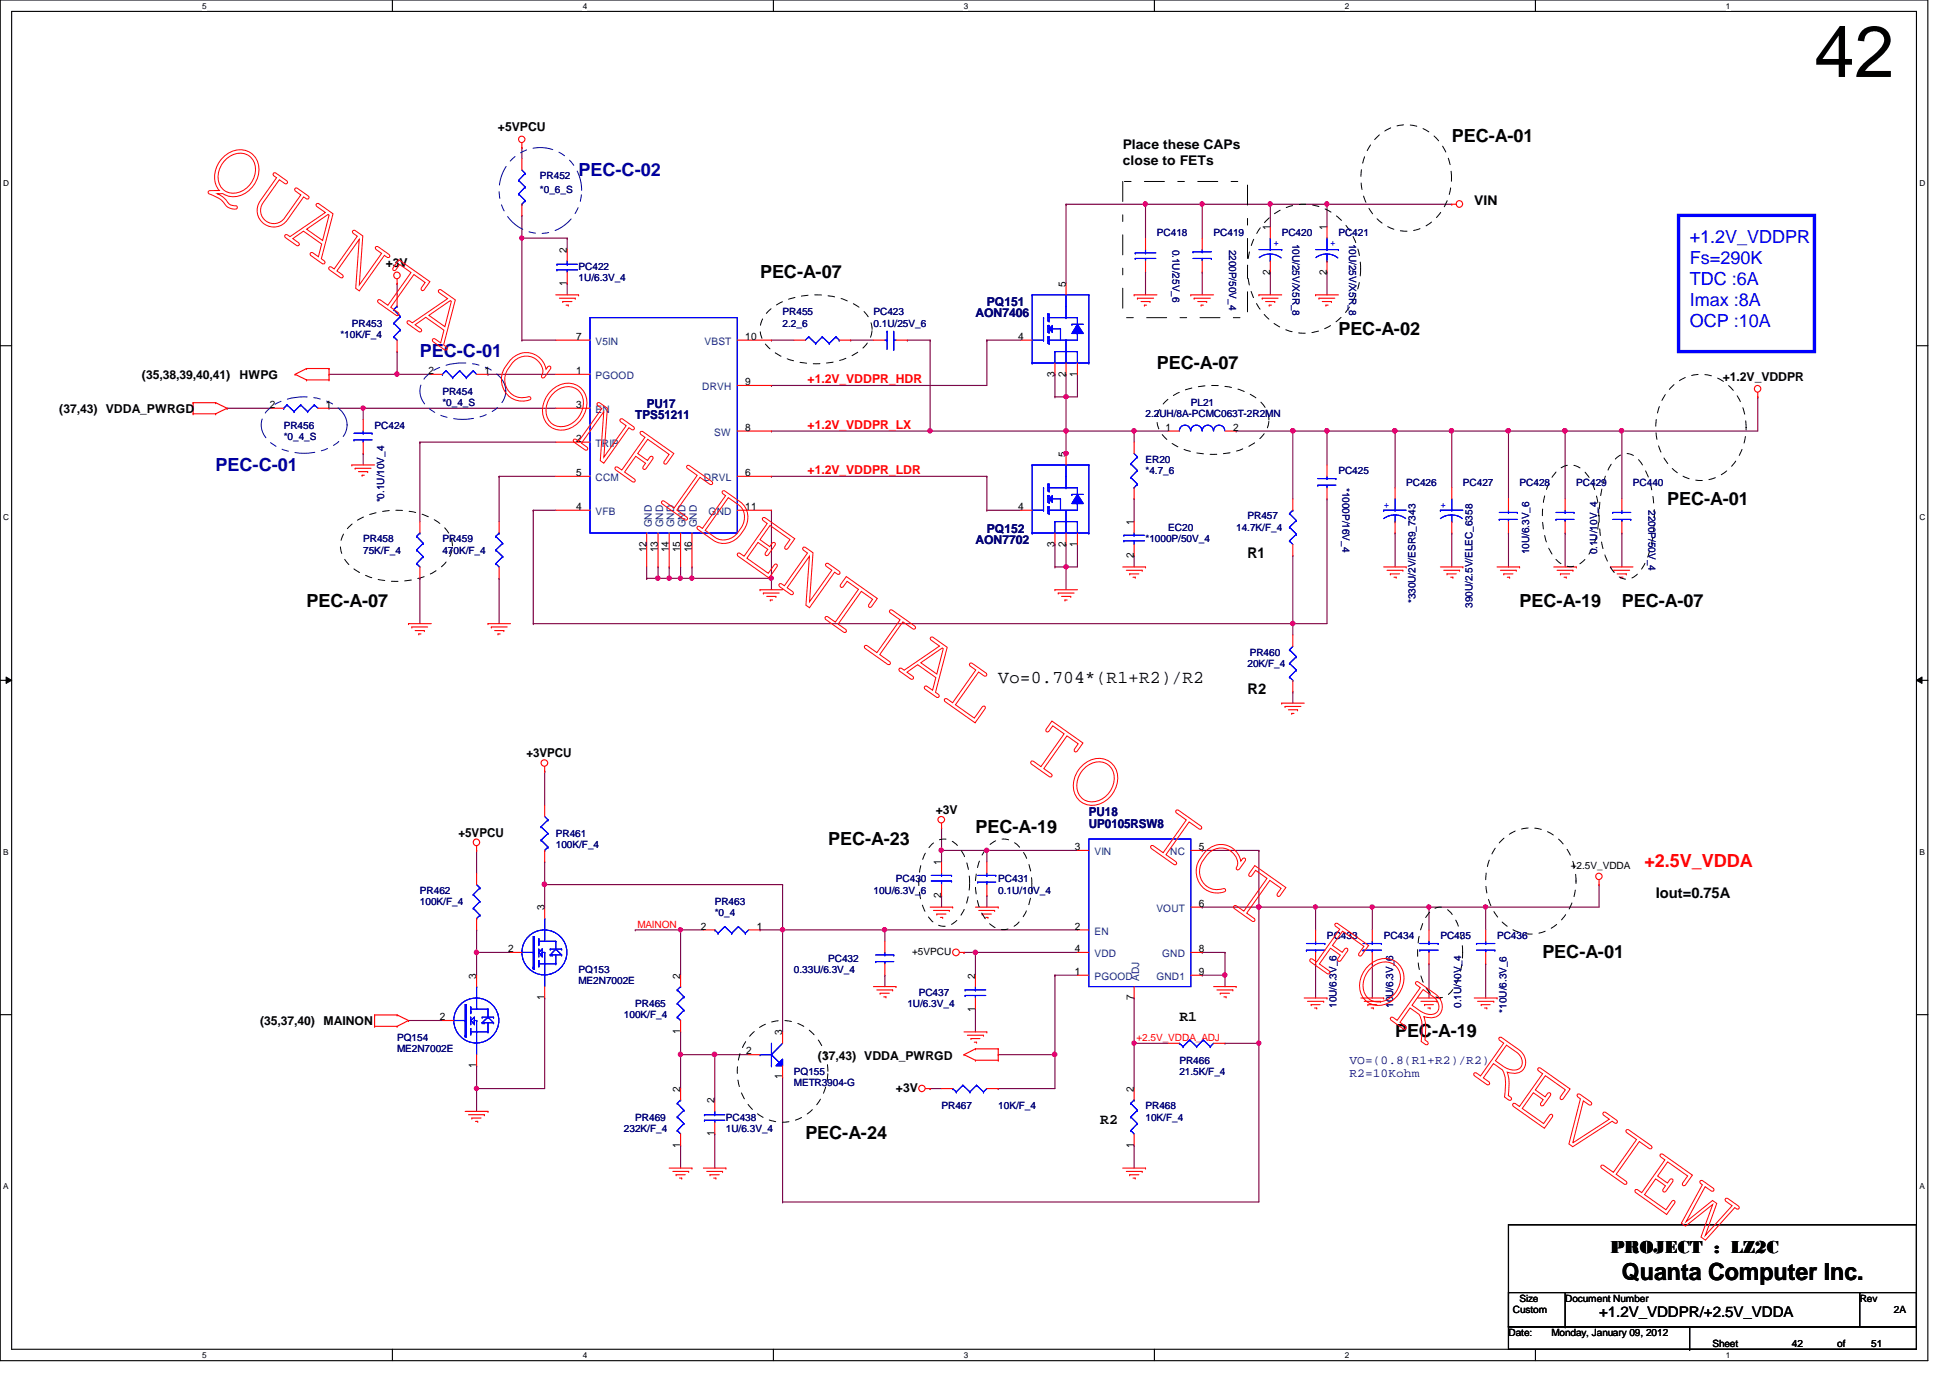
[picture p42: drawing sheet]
<svg xmlns="http://www.w3.org/2000/svg" width="297mm" height="210mm" viewBox="0 0 297 210" stroke-linecap="round" stroke-linejoin="round" font-family="sans-serif">
<defs><g id="words">
<text font-size="11" x="276.4" y="11.7">42</text>
<text font-size="3.6" x="247.1" y="195">Quanta Computer Inc.</text>
<g font-size="2.8">
<text x="221.1" y="21.6">PEC-A-01</text>
<text x="115.8" y="42.3">PEC-A-07</text>
<text x="203.9" y="51">PEC-A-02</text>
<text x="176.2" y="56.1">PEC-A-07</text>
<text x="254" y="76.9">PEC-A-01</text>
<text x="46.7" y="92.4">PEC-A-07</text>
<text x="231.5" y="92.4">PEC-A-19</text>
<text x="247.1" y="92.4">PEC-A-07</text>
<text x="152.1" y="104.1">Vo=0.704*(R1+R2)/R2</text>
<text x="126.2" y="128.7">PEC-A-23</text>
<text x="148.6" y="127">PEC-A-19</text>
<text x="234.9" y="146">PEC-A-01</text>
<text x="212.5" y="158">PEC-A-19</text>
<text x="122.7" y="173.6">PEC-A-24</text>
<text x="245.3" y="190.8">PROJECT : LZ2C</text>
</g>
<g font-size="2.8" fill="#0000a0">
<text x="88.1" y="26.8">PEC-C-02</text>
<text x="64" y="54.4">PEC-C-01</text>
<text x="32.8" y="71.7">PEC-C-01</text>
</g>
<g font-size="2.8" fill="#00f">
<text x="257.4" y="37">+1.2V_VDDPR</text>
<text x="257.4" y="40.2">Fs=290K</text>
<text x="257.4" y="43.4">TDC :6A</text>
<text x="257.4" y="46.6">Imax :8A</text>
<text x="257.4" y="49.7">OCP :10A</text>
</g>
<text font-size="2.8" fill="#f00" x="250.5" y="132.1">+2.5V_VDDA</text>
<g font-size="2.2">
<text x="190" y="85">R1</text>
<text x="190" y="105.7">R2</text>
<text x="252.2" y="136.8">Iout=0.75A</text>
<text x="179.7" y="155.6">R1</text>
<text x="167.6" y="171.2">R2</text>
<text x="243.6" y="200.7">+1.2V_VDDPR/+2.5V_VDDA</text>
</g>
<g font-size="2">
<text x="171" y="22.6">Place these CAPs</text>
<text x="171" y="25.1">close to FETs</text>
<text x="224.6" y="31.3">VIN</text>
</g>
<g font-size="1.9">
<text x="75.9" y="20">+5VPCU</text>
<text x="58.8" y="40.7">+3V</text>
<text x="21.6" y="57.7">(35,38,39,40,41)</text>
<text x="36.5" y="57.7">HWPG</text>
<text x="262.4" y="58">+1.2V_VDDPR</text>
<text x="9" y="62.9">(37,43) VDDA_PWRGD</text>
<text x="80.2" y="115.4">+3VPCU</text>
<text x="142.5" y="124">+3V</text>
<text x="69.8" y="127.4">+5VPCU</text>
<text x="39.6" y="156.1">(35,37,40) MAINON</text>
<text x="124.6" y="161.5">(37,43) VDDA_PWRGD</text>
<text x="136.5" y="166.3">+3V</text>
</g>
<g font-size="1.9" fill="#000080">
<text x="150.3" y="46.6">PQ151</text>
<text x="148.6" y="48.3">AON7406</text>
<text x="96.8" y="63.9">TPS51211</text>
<text x="98.5" y="62.1">PU17</text>
<text x="148.6" y="82.9">AON7702</text>
<text x="150.3" y="81.2">PQ152</text>
<text x="165.9" y="124.3">PU18</text>
<text x="165.9" y="126.1">UP0105RSW8</text>
<text x="205.6" y="162.1">VO=(0.8(R1+R2)/R2)</text>
<text x="205.6" y="164.1">R2=10Kohm</text>
</g>
<g font-size="1.9" fill="#f00">
<text x="123" y="58.4">+1.2V_VDDPR_HDR</text>
<text x="123" y="65.3">+1.2V_VDDPR_LX</text>
<text x="123" y="72.2">+1.2V_VDDPR_LDR</text>
</g>
<g font-size="1.6">
<text x="193.5" y="35.1" transform="rotate(-90 193.5 35.1)">1</text>
<text x="202.1" y="35.1" transform="rotate(-90 202.1 35.1)">1</text>
<text x="86.4" y="38.5" transform="rotate(-90 86.4 38.5)">2</text>
<text x="193.5" y="41.8" transform="rotate(-90 193.5 41.8)">2</text>
<text x="202.1" y="41.8" transform="rotate(-90 202.1 41.8)">2</text>
<text x="86.4" y="43.5" transform="rotate(-90 86.4 43.5)">1</text>
<text x="162.3" y="43.7" transform="rotate(-90 162.3 43.7)">5</text>
<text x="87.8" y="51.8">7</text>
<text x="113.5" y="51.8">10</text>
<text x="155.1" y="51.8">4</text>
<text x="65.3" y="57">2</text>
<text x="73.8" y="57">1</text>
<text x="87.8" y="57">1</text>
<text x="113.5" y="58.7">9</text>
<text x="160.7" y="57.4" transform="rotate(-90 160.7 57.4)">3</text>
<text x="162.3" y="57.4" transform="rotate(-90 162.3 57.4)">2</text>
<text x="164.1" y="57.4" transform="rotate(-90 164.1 57.4)">1</text>
<text x="41.1" y="62.1">2</text>
<text x="49.7" y="62.1">1</text>
<text x="87.8" y="62.1">3</text>
<text x="113.5" y="65.6">8</text>
<text x="177.5" y="65.6">1</text>
<text x="187.8" y="65.6">2</text>
<text x="87.8" y="67.3">2</text>
<text x="162.3" y="69.6" transform="rotate(-90 162.3 69.6)">5</text>
<text x="87.8" y="72.5">5</text>
<text x="87.8" y="77.7">4</text>
<text x="113.5" y="72.5">6</text>
<text x="113.5" y="77.7">11</text>
<text x="155.1" y="77.7">4</text>
<text x="160.7" y="83.3" transform="rotate(-90 160.7 83.3)">3</text>
<text x="162.3" y="83.3" transform="rotate(-90 162.3 83.3)">2</text>
<text x="164.1" y="83.3" transform="rotate(-90 164.1 83.3)">1</text>
<text x="172.7" y="80" transform="rotate(-90 172.7 80)">1</text>
<text x="98.5" y="84.1" transform="rotate(-90 98.5 84.1)">12</text>
<text x="100.2" y="84.1" transform="rotate(-90 100.2 84.1)">13</text>
<text x="101.9" y="84.1" transform="rotate(-90 101.9 84.1)">14</text>
<text x="103.6" y="84.1" transform="rotate(-90 103.6 84.1)">15</text>
<text x="105.4" y="84.1" transform="rotate(-90 105.4 84.1)">16</text>
<text x="172.7" y="85" transform="rotate(-90 172.7 85)">2</text>
<text x="143.4" y="131.8" transform="rotate(-90 143.4 131.8)">1</text>
<text x="163.7" y="129.5">3</text>
<text x="182.6" y="129.5">5</text>
<text x="143.4" y="136.8" transform="rotate(-90 143.4 136.8)">2</text>
<text x="82.9" y="138.7" transform="rotate(-90 82.9 138.7)">3</text>
<text x="106.8" y="141.6">2</text>
<text x="115.3" y="141.6">1</text>
<text x="163.7" y="141.6">2</text>
<text x="182.6" y="138.1">6</text>
<text x="72.6" y="149.1" transform="rotate(-90 72.6 149.1)">3</text>
<text x="77.4" y="145">2</text>
<text x="103.6" y="149.1" transform="rotate(-90 103.6 149.1)">2</text>
<text x="148.5" y="149.1" transform="rotate(-90 148.5 149.1)">2</text>
<text x="163.7" y="145">4</text>
<text x="163.7" y="148.5">1</text>
<text x="182.6" y="145">8</text>
<text x="182.6" y="148.5">9</text>
<text x="67" y="155.4">2</text>
<text x="82.9" y="152.4" transform="rotate(-90 82.9 152.4)">1</text>
<text x="148.5" y="154.1" transform="rotate(-90 148.5 154.1)">1</text>
<text x="172.7" y="152.4" transform="rotate(-90 172.7 152.4)">7</text>
<text x="103.6" y="157.5" transform="rotate(-90 103.6 157.5)">1</text>
<text x="113.7" y="160.6">2</text>
<text x="119.2" y="157.7" transform="rotate(-90 119.2 157.7)">3</text>
<text x="72.6" y="162.7" transform="rotate(-90 72.6 162.7)">1</text>
<text x="103.6" y="166.3" transform="rotate(-90 103.6 166.3)">2</text>
<text x="119.2" y="164.4" transform="rotate(-90 119.2 164.4)">1</text>
<text x="172.7" y="166.3" transform="rotate(-90 172.7 166.3)">2</text>
<text x="108.8" y="173.1" transform="rotate(-90 108.8 173.1)">1</text>
<text x="108.8" y="168.1" transform="rotate(-90 108.8 168.1)">2</text>
<text x="103.6" y="174.8" transform="rotate(-90 103.6 174.8)">1</text>
<text x="172.7" y="174.8" transform="rotate(-90 172.7 174.8)">1</text>
</g>
<g font-size="1.6" fill="#004080">
<text x="90.7" y="52.5">V5IN</text>
<text x="107.3" y="52.5">VBST</text>
<text x="90.7" y="57.7">PGOOD</text>
<text x="107" y="59.4">DRVH</text>
<text x="90.7" y="62.9">EN</text>
<text x="90.7" y="68.1">TRIP</text>
<text x="108.8" y="66.4">SW</text>
<text x="90.7" y="73.3">CCM</text>
<text x="107.2" y="73.3">DRVL</text>
<text x="90.7" y="78.4">VFB</text>
<text x="99.3" y="80.3" transform="rotate(-90 99.3 80.3)">GND</text>
<text x="101" y="80.3" transform="rotate(-90 101 80.3)">GND</text>
<text x="102.7" y="80.3" transform="rotate(-90 102.7 80.3)">GND</text>
<text x="104.4" y="80.3" transform="rotate(-90 104.4 80.3)">GND</text>
<text x="106.2" y="80.3" transform="rotate(-90 106.2 80.3)">GND</text>
<text x="107.9" y="78.4">GND</text>
<text x="166.7" y="130.3">VIN</text>
<text x="178.3" y="130.3">NC</text>
<text x="166.7" y="142.4">EN</text>
<text x="176.1" y="138.9">VOUT</text>
<text x="166.7" y="145.8">VDD</text>
<text x="166.7" y="149.3">PGOOD</text>
<text x="173.5" y="149.4" transform="rotate(-90 173.5 149.4)">ADJ</text>
<text x="176.1" y="149.3">GND1</text>
<text x="177" y="145.8">GND</text>
</g>
<g font-size="1.5" fill="#000080">
<text x="82.3" y="27.3">PR452</text>
<text x="82.3" y="29.4">*0_6_S</text>
<text x="176.2" y="35.9">PC418</text>
<text x="184.9" y="35.9">PC419</text>
<text x="195.2" y="35.9">PC420</text>
<text x="203.9" y="35.9">PC421</text>
<text x="88.1" y="41.1">PC422</text>
<text x="178.6" y="38" transform="rotate(90 178.6 38)">0.1U/25V_6</text>
<text x="187.2" y="38" transform="rotate(90 187.2 38)">2200P/50V_4</text>
<text x="196.9" y="37.1" transform="rotate(90 196.9 37.1)">10U/25V/X5R_8</text>
<text x="205.5" y="37.1" transform="rotate(90 205.5 37.1)">10U/25V/X5R_8</text>
<text x="88.1" y="42.8">1U/6.3V_4</text>
<text x="51.9" y="51.5">*10K/F_4</text>
<text x="53.6" y="49.8">PR453</text>
<text x="119.2" y="48">PR455</text>
<text x="119.2" y="49.8">2.2_6</text>
<text x="133.1" y="48">PC423</text>
<text x="133.1" y="49.8">0.1U/25V_6</text>
<text x="43.2" y="65.3">PR456</text>
<text x="57.1" y="65.3">PC424</text>
<text x="67.4" y="60.1">PR454</text>
<text x="67.4" y="61.8">*0_4_S</text>
<text x="174.5" y="63.6">2.2UH/8A-PCMC063T-2R2MN</text>
<text x="181.4" y="61.8">PL21</text>
<text x="43.2" y="67.1">*0_4_S</text>
<text x="174.5" y="70.5">ER20</text>
<text x="58.5" y="76.5" transform="rotate(-90 58.5 76.5)">*0.1U/10V_4</text>
<text x="174.5" y="72.2">*4.7_6</text>
<text x="203.9" y="72.2">PC425</text>
<text x="204.5" y="74.3" transform="rotate(90 204.5 74.3)">*1000P/16V_4</text>
<text x="214.2" y="74">PC426</text>
<text x="222.8" y="74">PC427</text>
<text x="231.5" y="74">PC428</text>
<text x="240.1" y="74">PC429</text>
<text x="248.7" y="74">PC440</text>
<text x="251.1" y="77.7" transform="rotate(90 251.1 77.7)">2200P/50V_4</text>
<text x="55.3" y="82.6">PR458</text>
<text x="67.4" y="82.6">PR459</text>
<text x="174.5" y="82.6">*1000P/50V_4</text>
<text x="178" y="80.9">EC20</text>
<text x="188.3" y="80.9">14.7K/F_4</text>
<text x="190" y="79.1">PR457</text>
<text x="55.3" y="84.3">75K/F_4</text>
<text x="67.4" y="84.3">470K/F_4</text>
<text x="232.9" y="84.5" transform="rotate(-90 232.9 84.5)">10U/6.3V_6</text>
<text x="243.3" y="84.5" transform="rotate(-90 243.3 84.5)">0.1U/10V_4</text>
<text x="215.6" y="91.9" transform="rotate(-90 215.6 91.9)">*330U/2V/ESR9_7343</text>
<text x="224.3" y="92.6" transform="rotate(-90 224.3 92.6)">390U/2.5V/ELEC_6358</text>
<text x="190" y="101.6">20K/F_4</text>
<text x="190.4" y="99.9">PR460</text>
<text x="84.7" y="127.5">PR461</text>
<text x="84.7" y="129.2">100K/F_4</text>
<text x="64" y="136.1">PR462</text>
<text x="64" y="137.8">100K/F_4</text>
<text x="108.9" y="137.8">PR463</text>
<text x="133.1" y="136.1">10U/6.3V_6</text>
<text x="136.5" y="134.4">PC430</text>
<text x="152.1" y="134.4">PC431</text>
<text x="152.1" y="136.1">0.1U/10V_4</text>
<text x="108.9" y="139.6">*0_4</text>
<text x="202.1" y="143">PC433</text>
<text x="210.8" y="143">PC434</text>
<text x="219.4" y="143">PC435</text>
<text x="228" y="143">PC436</text>
<text x="88.1" y="148.2">PQ153</text>
<text x="88.1" y="149.9">ME2N7002E</text>
<text x="120.9" y="148.2">0.33U/6.3V_4</text>
<text x="126.2" y="146.5">PC432</text>
<text x="95" y="155.1">100K/F_4</text>
<text x="96.8" y="153.4">PR465</text>
<text x="138.2" y="153.4">1U/6.3V_4</text>
<text x="140" y="151.7">PC437</text>
<text x="203.6" y="153.5" transform="rotate(-90 203.6 153.5)">10U/6.3V_6</text>
<text x="212.2" y="153.5" transform="rotate(-90 212.2 153.5)">10U/6.3V_6</text>
<text x="222.6" y="153.5" transform="rotate(-90 222.6 153.5)">0.1U/10V_4</text>
<text x="229.5" y="154.3" transform="rotate(-90 229.5 154.3)">*10U/6.3V_6</text>
<text x="60.5" y="158.6">PQ154</text>
<text x="60.5" y="160.3">ME2N7002E</text>
<text x="120.9" y="163.7">PQ155</text>
<text x="120.9" y="165.5">METR3904-G</text>
<text x="179.7" y="162.1">PR466</text>
<text x="179.7" y="163.7">21.5K/F_4</text>
<text x="95" y="172.4">232K/F_4</text>
<text x="96.8" y="170.7">PR469</text>
<text x="110.6" y="170.7">PC438</text>
<text x="110.6" y="172.4">1U/6.3V_4</text>
<text x="143.4" y="169">PR467</text>
<text x="152.1" y="169">10K/F_4</text>
<text x="174.5" y="169">PR468</text>
<text x="174.5" y="170.7">10K/F_4</text>
</g>
<g font-size="1.5" fill="#00f">
<text x="194" y="37.5">+</text>
<text x="202.6" y="37.5">+</text>
<text x="210.8" y="77.4">+</text>
<text x="219.4" y="77.4">+</text>
</g>
<g font-size="1.5">
<text x="239.3" y="132.3">+2.5V_VDDA</text>
<text x="138.9" y="145.5">+5VPCU</text>
<text x="229.8" y="203.5">Date:</text>
<text x="230.5" y="200">Custom</text>
<text x="231.5" y="198.3">Size</text>
<text x="236.3" y="203.5">Monday, January 09, 2012</text>
<text x="238.4" y="198.3">Document Number</text>
<text x="283.3" y="198.3">Rev</text>
<text x="288.5" y="200">2A</text>
<text x="260.9" y="205.2">Sheet</text>
<text x="273" y="205.2">42</text>
<text x="279.9" y="205.2">of</text>
<text x="285" y="205.2">51</text>
</g>
<g font-size="1.5" fill="#f00">
<text x="97.1" y="141.3">MAINON</text>
<text x="173.1" y="158.6">+2.5V_VDDA_ADJ</text>
</g>
<g font-size="1.3">
<text x="30.8" y="1.4">5</text>
<text x="88.8" y="1.4">4</text>
<text x="146.8" y="1.4">3</text>
<text x="204.8" y="1.4">2</text>
<text x="262.9" y="1.4">1</text>
<text x=".5" y="28.3">D</text>
<text x="292.4" y="28.3">D</text>
<text x=".5" y="79.2">C</text>
<text x="292.4" y="79.2">C</text>
<text x=".5" y="130.2">B</text>
<text x="292.4" y="130.2">B</text>
<text x=".5" y="181.1">A</text>
<text x="292.4" y="181.1">A</text>
<text x="30.8" y="206.9">5</text>
<text x="88.8" y="206.9">4</text>
<text x="146.8" y="206.9">3</text>
<text x="204.8" y="206.9">2</text>
<text x="262.9" y="206.9">1</text>
</g>
</g></defs>
<path d="M0 0h293.7v207.3h-293.7zM1.8 1.7h290.1v203.8h-290.1z" fill="none" stroke="#000" stroke-width=".17"/>
<g fill="#fff">
<path d="M30.8 .2h.7v1.4h-.7z"/>
<path d="M30.8 205.7h.7v1.4h-.7z"/>
</g>
<path d="M59.8 0v1.7M59.8 205.5v1.8" fill="none" stroke="#000" stroke-width=".17"/>
<g fill="#fff">
<path d="M88.8 .2h.6v1.4h-.6z"/>
<path d="M88.8 205.7h.6v1.4h-.6z"/>
</g>
<path d="M117.8 0v1.7M117.8 205.5v1.8" fill="none" stroke="#000" stroke-width=".17"/>
<g fill="#fff">
<path d="M146.8 .2h.7v1.4h-.7z"/>
<path d="M146.8 205.7h.7v1.4h-.7z"/>
</g>
<path d="M175.8 0v1.7M175.8 205.5v1.8" fill="none" stroke="#000" stroke-width=".17"/>
<g fill="#fff">
<path d="M204.8 .2h.7v1.4h-.7z"/>
<path d="M204.8 205.7h.7v1.4h-.7z"/>
</g>
<path d="M233.9 0v1.7M233.9 205.5v1.8" fill="none" stroke="#000" stroke-width=".17"/>
<g fill="#fff">
<path d="M262.9 .2h.7v1.4h-.7z"/>
<path d="M262.9 205.7h.7v1.4h-.7z"/>
<path d="M.5 27.2h.9v1.4h-.9z"/>
<path d="M292.4 27.2h.9v1.4h-.9z"/>
<path d="M.5 78.1h.9v1.4h-.9z"/>
<path d="M292.4 78.1h.9v1.4h-.9z"/>
</g>
<path d="M0 52.7h1.8M291.9 52.7h1.8" fill="none" stroke="#000" stroke-width=".17"/>
<g fill="#fff">
<path d="M.5 129.1h.8v1.4h-.8z"/>
<path d="M292.4 129.1h.8v1.4h-.8z"/>
</g>
<path d="M0 103.6h1.8M291.9 103.6h1.8" fill="none" stroke="#000" stroke-width=".17"/>
<path d="M.9 103.1l.9 .5-.9 .5zM291.9 103.6l.9-.5v1z" fill="#000"/>
<path d="M.9 103.1l.9 .5-.9 .5zM291.9 103.6l.9-.5v1z" fill="none" stroke="#000" stroke-width=".15"/>
<g fill="#fff">
<path d="M.5 180h.8v1.4h-.8z"/>
<path d="M292.4 180h.8v1.4h-.8z"/>
</g>
<path d="M0 154.6h1.8M291.9 154.6h1.8" fill="none" stroke="#000" stroke-width=".17"/>
<path d="M162.4 65.7h.1M162.4 65.7h10.4M81.2 95h.1M81.2 95h115.7" fill="none" stroke="#800040" stroke-width=".17"/>
<circle cx="162.4" cy="65.6" r=".34" fill="#f0f"/>
<circle cx="162.4" cy="65.6" r=".34" fill="none" stroke="#f0f" stroke-width=".17"/>
<path d="M79.5 22.5h.1M79.5 32.8h.1M79.5 36.3h.1M79.5 22.5v1.7M79.5 32.8v19M86.4 43.2h.1M86.4 43.2v1.7M117.5 58.7h.1M117.5 58.7h32.8M196.9 95h.1M196.9 95v1.7" fill="none" stroke="#800040" stroke-width=".17"/>
<circle cx="79.5" cy="36.3" r=".32" fill="#f0f"/>
<circle cx="79.5" cy="36.3" r=".32" fill="none" stroke="#f0f" stroke-width=".17"/>
<g fill="none" stroke="#800040" stroke-width=".17">
<path d="M79.5 51.8h.1M79.5 51.8h5.2M117.5 72.6h.1M117.5 72.6h32.8M150.3 72.6h.1M150.3 77.7h.1M150.3 72.6v5.1M150.3 77.7h5.2M196.9 65.7h.1M196.9 65.7h5.2M196.9 65.7v10.3M196.9 84.6h.1"/>
<path d="M196.9 84.6v10.4"/>
</g>
<circle cx="196.9" cy="65.6" r=".34" fill="#f0f"/>
<circle cx="196.9" cy="65.6" r=".34" fill="none" stroke="#f0f" stroke-width=".17"/>
<path d="M141.7 65.7h.1M141.7 65.7h20.7" fill="none" stroke="#800040" stroke-width=".17"/>
<circle cx="141.6" cy="65.6" r=".33" fill="#f0f"/>
<circle cx="141.6" cy="65.6" r=".33" fill="none" stroke="#f0f" stroke-width=".17"/>
<g fill="none" stroke="#800040" stroke-width=".17">
<path d="M86.4 36.3h.1M86.4 36.3v1.7M117.5 51.8h.1M117.5 51.8h3.4M129.6 51.8h.1M129.6 51.8h3.5M138.2 51.8h.1M138.2 51.8h3.5M141.7 51.8h.1M141.7 51.8v13.9h-24.2M34.6 62.2h.1M34.6 62.2h6.9"/>
<path d="M50.1 62.2h.1M50.1 62.2h34.6M55.3 69.1h.1M55.3 62.2h.1M55.3 69.1v1.7M117.5 65.7h.1M188.3 65.7h.1M188.3 65.7h8.6M202.1 65.7h.1M202.1 76h.1M202.1 65.7v5.1M202.1 76v19"/>
<path d="M196.9 105.4h.1M196.9 105.4v1.7"/>
</g>
<circle cx="55.3" cy="62.2" r=".32" fill="#f0f"/>
<circle cx="55.3" cy="62.2" r=".32" fill="none" stroke="#f0f" stroke-width=".17"/>
<path d="M150.3 51.8h.1M150.3 51.8h5.2M55.3 62.2h.1M55.3 62.2v1.7M172.8 65.7h.1M172.8 65.7h5.2M247.1 65.7h.1M267.8 60.5h.1M267.8 60.5v5.2h-20.7" fill="none" stroke="#800040" stroke-width=".17"/>
<circle cx="172.7" cy="65.6" r=".33" fill="#f0f"/>
<circle cx="172.7" cy="65.6" r=".33" fill="none" stroke="#f0f" stroke-width=".17"/>
<path d="M160.7 82.9h.1M160.7 82.9v3.5M162.4 86.4h.1M162.4 86.4v3.4" fill="none" stroke="#800040" stroke-width=".17"/>
<circle cx="162.4" cy="86.3" r=".33" fill="#f0f"/>
<circle cx="162.4" cy="86.3" r=".33" fill="none" stroke="#f0f" stroke-width=".17"/>
<path d="M162.4 60.5h.1M162.4 60.5v5.2M162.4 86.4h.1M164.1 82.9h.1M164.1 82.9v3.5h-1.7" fill="none" stroke="#800040" stroke-width=".17"/>
<circle cx="162.4" cy="60.4" r=".33" fill="#f0f"/>
<circle cx="162.4" cy="60.4" r=".33" fill="none" stroke="#f0f" stroke-width=".17"/>
<g fill="none" stroke="#800040" stroke-width=".17">
<path d="M74.3 57h.1M74.3 57h10.4M160.7 57h.1M160.7 57v3.5M162.4 57h.1M162.4 57v3.5M164.1 57h.1M164.1 57v3.5h-3.4M160.7 60.5h.1M162.4 60.5h.1M117.5 88.1h.1M117.5 88.1v1.7"/>
<path d="M160.7 86.4h.1M162.4 82.9h.1M162.4 82.9v3.5h-1.7"/>
</g>
<circle cx="117.5" cy="88.1" r=".33" fill="#f0f"/>
<circle cx="117.5" cy="88.1" r=".33" fill="none" stroke="#f0f" stroke-width=".17"/>
<path d="M50.1 57h.1M60.5 53.6h.1M60.5 53.6v3.4h-10.4" fill="none" stroke="#800040" stroke-width=".17"/>
<circle cx="60.5" cy="57" r=".33" fill="#f0f"/>
<circle cx="60.5" cy="57" r=".33" fill="none" stroke="#f0f" stroke-width=".17"/>
<path d="M60.5 43.2h.1M60.5 57h.1M60.5 43.2v1.7M60.5 57h5.2M150.3 51.8h.1M150.3 51.8v6.9M81.2 77.7h.1M81.2 77.7h3.5M81.2 77.7v17.3M196.9 95h.1M196.9 95h5.2" fill="none" stroke="#800040" stroke-width=".17"/>
<circle cx="196.9" cy="95" r=".33" fill="#f0f"/>
<circle cx="196.9" cy="95" r=".33" fill="none" stroke="#f0f" stroke-width=".17"/>
<g fill="none" stroke="#800040" stroke-width=".17">
<path d="M79.5 36.3h.1M79.5 36.3h6.9M174.5 31.1h.1M174.5 31.1v5.2M183.1 31.1h.1M183.1 31.1v5.2M193.5 31.1h.1M193.5 31.1h27.6M202.1 31.1h.1M202.1 31.1v3.4M64 67.4h.1M64 67.4v12.1"/>
<path d="M64 67.4h20.7M76 72.6h.1M76 72.6v6.9M76 72.6h8.7M64 88.1h.1M64 88.1v6.9M76 88.1h.1M76 88.1v6.9"/>
</g>
<circle cx="202.1" cy="31.1" r=".33" fill="#f0f"/>
<circle cx="202.1" cy="31.1" r=".33" fill="none" stroke="#f0f" stroke-width=".17"/>
<path d="M193.5 31.1h.1M193.5 31.1v3.4" fill="none" stroke="#800040" stroke-width=".17"/>
<circle cx="193.5" cy="31.1" r=".33" fill="#f0f"/>
<circle cx="193.5" cy="31.1" r=".33" fill="none" stroke="#f0f" stroke-width=".17"/>
<path d="M162.4 31.1h.1M162.4 31.1h20.7M174.5 31.1h.1" fill="none" stroke="#800040" stroke-width=".17"/>
<circle cx="174.5" cy="31.1" r=".33" fill="#f0f"/>
<circle cx="174.5" cy="31.1" r=".33" fill="none" stroke="#f0f" stroke-width=".17"/>
<path d="M183.1 31.1h.1M183.1 31.1h10.4M174.5 41.4h.1M174.5 41.4v3.5M183.1 41.4h.1M183.1 41.4v3.5" fill="none" stroke="#800040" stroke-width=".17"/>
<circle cx="183.1" cy="31.1" r=".33" fill="#f0f"/>
<circle cx="183.1" cy="31.1" r=".33" fill="none" stroke="#f0f" stroke-width=".17"/>
<path d="M172.8 65.7h.1M172.8 76h.1M172.8 65.7v1.7M172.8 76v3.5M172.8 84.6h.1M172.8 84.6v1.8M209 138.2h.1M209 138.2h8.7" fill="none" stroke="#800040" stroke-width=".17"/>
<circle cx="209" cy="138.1" r=".32" fill="#f0f"/>
<circle cx="209" cy="138.1" r=".32" fill="none" stroke="#f0f" stroke-width=".17"/>
<path d="M217.7 138.2h.1M217.7 138.2v3.4M96.8 141.6h.1M96.8 141.6h6.9M108.9 160.7h.1M108.9 160.7v6.9" fill="none" stroke="#800040" stroke-width=".17"/>
<circle cx="103.6" cy="141.6" r=".32" fill="#f0f"/>
<circle cx="103.6" cy="141.6" r=".32" fill="none" stroke="#f0f" stroke-width=".17"/>
<path d="M172.8 158.9h.1M172.8 158.9v6.9" fill="none" stroke="#800040" stroke-width=".17"/>
<circle cx="172.7" cy="158.9" r=".32" fill="#f0f"/>
<circle cx="172.7" cy="158.9" r=".32" fill="none" stroke="#f0f" stroke-width=".17"/>
<path d="M103.7 174.5h.1M103.7 174.5v3.4M108.9 172.7h.1M108.9 160.7h.1M108.9 172.7v5.2M108.9 160.7h5.1" fill="none" stroke="#800040" stroke-width=".17"/>
<circle cx="108.8" cy="160.6" r=".34" fill="#f0f"/>
<circle cx="108.8" cy="160.6" r=".34" fill="none" stroke="#f0f" stroke-width=".17"/>
<path d="M143.4 126.1h.1M143.4 126.1v3.4M148.6 145.1h.1M148.6 145.1v3.4M148.6 145.1h15.5M183.1 148.5h.1M183.1 148.5h3.5M186.6 158.9h.1M186.6 158.9h5.2" fill="none" stroke="#800040" stroke-width=".17"/>
<circle cx="148.5" cy="145.1" r=".33" fill="#f0f"/>
<circle cx="148.5" cy="145.1" r=".33" fill="none" stroke="#f0f" stroke-width=".17"/>
<path d="M148.6 153.7h.1M148.6 153.7v3.5M103.7 160.7h.1M103.7 160.7h5.2" fill="none" stroke="#800040" stroke-width=".17"/>
<circle cx="103.6" cy="160.6" r=".33" fill="#f0f"/>
<circle cx="103.6" cy="160.6" r=".33" fill="none" stroke="#f0f" stroke-width=".17"/>
<path d="M191.8 138.2h.1M191.8 129.5h.1M191.8 138.2h8.6M191.8 129.5v8.7M103.7 157.2h.1M103.7 157.2v3.5M172.8 152h.1M172.8 152v6.9" fill="none" stroke="#800040" stroke-width=".17"/>
<circle cx="191.7" cy="138.1" r=".32" fill="#f0f"/>
<circle cx="191.7" cy="138.1" r=".32" fill="none" stroke="#f0f" stroke-width=".17"/>
<path d="M119.2 141.6h.1M119.2 141.6h15.6M134.8 141.6h.1M134.8 141.6v1.8" fill="none" stroke="#800040" stroke-width=".17"/>
<circle cx="119.2" cy="141.6" r=".33" fill="#f0f"/>
<circle cx="119.2" cy="141.6" r=".33" fill="none" stroke="#f0f" stroke-width=".17"/>
<path d="M143.4 136.4h.1M143.4 136.4v1.8M134.8 141.6h.1M134.8 141.6h29.3" fill="none" stroke="#800040" stroke-width=".17"/>
<circle cx="134.8" cy="141.6" r=".33" fill="#f0f"/>
<circle cx="134.8" cy="141.6" r=".33" fill="none" stroke="#f0f" stroke-width=".17"/>
<path d="M72.6 129.5h.1M72.6 129.5v3.5M150.3 129.5h.1M150.3 129.5v1.8M226.3 138.2h.1M226.3 138.2v3.4M62.2 155.4h.1M62.2 155.4h5.2M72.6 145.1h.1M72.6 145.1h5.2" fill="none" stroke="#800040" stroke-width=".17"/>
<circle cx="72.6" cy="145.1" r=".33" fill="#f0f"/>
<circle cx="72.6" cy="145.1" r=".33" fill="none" stroke="#f0f" stroke-width=".17"/>
<path d="M83 117.5h.1M83 117.5v5.1M72.6 165.8h.1M72.6 165.8v3.5" fill="none" stroke="#800040" stroke-width=".17"/>
<circle cx="72.6" cy="165.8" r=".32" fill="#f0f"/>
<circle cx="72.6" cy="165.8" r=".32" fill="none" stroke="#f0f" stroke-width=".17"/>
<path d="M200.4 138.2h.1M200.4 138.2h8.6M209 138.2h.1M209 138.2v3.4M115.8 141.6h.1M115.8 141.6h3.4M119.2 183.1h.1M119.2 183.1h72.6" fill="none" stroke="#800040" stroke-width=".17"/>
<circle cx="200.4" cy="138.1" r=".32" fill="#f0f"/>
<circle cx="200.4" cy="138.1" r=".32" fill="none" stroke="#f0f" stroke-width=".17"/>
<path d="M83 134.7h.1M83 134.7h36.2M72.6 145.1h.1M72.6 145.1v3.4M186.6 145.1h.1M186.6 145.1v3.4M191.8 158.9h.1M191.8 158.9v24.2M200.4 146.8h.1M200.4 146.8v5.2" fill="none" stroke="#800040" stroke-width=".17"/>
<circle cx="82.9" cy="134.7" r=".34" fill="#f0f"/>
<circle cx="82.9" cy="134.7" r=".34" fill="none" stroke="#f0f" stroke-width=".17"/>
<path d="M217.7 138.2h.1M217.7 138.2h8.6" fill="none" stroke="#800040" stroke-width=".17"/>
<circle cx="226.3" cy="138.1" r=".32" fill="#f0f"/>
<circle cx="226.3" cy="138.1" r=".32" fill="none" stroke="#f0f" stroke-width=".17"/>
<circle cx="217.6" cy="138.1" r=".32" fill="#f0f"/>
<circle cx="217.6" cy="138.1" r=".32" fill="none" stroke="#f0f" stroke-width=".17"/>
<g fill="none" stroke="#800040" stroke-width=".17">
<path d="M119.2 134.7h.1M119.2 134.7v6.9M183.1 138.2h.1M183.1 138.2h8.7M160.7 148.5h.1M160.7 148.5v12.2M160.7 148.5h3.4M186.6 148.5h.1M186.6 148.5v1.8M217.7 146.8h.1M217.7 146.8v5.2M226.3 146.8h.1"/>
<path d="M226.3 146.8v5.2M172.8 174.5h.1M172.8 174.5v3.4"/>
</g>
<circle cx="186.6" cy="148.5" r=".33" fill="#f0f"/>
<circle cx="186.6" cy="148.5" r=".33" fill="none" stroke="#f0f" stroke-width=".17"/>
<path d="M191.8 138.2h.1M191.8 138.2v20.7M146.9 145.1h.1M146.9 145.1h1.7" fill="none" stroke="#800040" stroke-width=".17"/>
<circle cx="191.7" cy="158.9" r=".32" fill="#f0f"/>
<circle cx="191.7" cy="158.9" r=".32" fill="none" stroke="#f0f" stroke-width=".17"/>
<circle cx="191.7" cy="138.1" r=".32" fill="#f0f"/>
<circle cx="191.7" cy="138.1" r=".32" fill="none" stroke="#f0f" stroke-width=".17"/>
<g fill="none" stroke="#800040" stroke-width=".17">
<path d="M143.4 129.5h.1M143.4 129.5h20.7M150.3 129.5h.1M183.1 129.5h.1M183.1 129.5h8.7M83 152h.1M83 152v13.8M103.7 141.6h.1M103.7 141.6v6.9M119.2 141.6h.1M119.2 141.6v15.6M134.8 148.5h.1"/>
<path d="M134.8 148.5v1.8M172.8 158.9h.1M172.8 158.9h5.2M103.7 160.7h.1M103.7 160.7v5.1M119.2 164.1h.1M119.2 164.1v19"/>
</g>
<circle cx="150.3" cy="129.5" r=".32" fill="#f0f"/>
<circle cx="150.3" cy="129.5" r=".32" fill="none" stroke="#f0f" stroke-width=".17"/>
<circle cx="143.4" cy="129.5" r=".33" fill="#f0f"/>
<circle cx="143.4" cy="129.5" r=".33" fill="none" stroke="#f0f" stroke-width=".17"/>
<g fill="none" stroke="#800040" stroke-width=".17">
<path d="M83 134.7h.1M83 131.3h.1M83 131.3v6.9M143.4 129.5h.1M143.4 129.5v1.8M150.3 136.4h.1M150.3 136.4v1.8M200.4 138.2h.1M200.4 138.2v3.4M243.6 134.7h.1M243.6 134.7v3.5M72.6 141.6h.1"/>
<path d="M72.6 141.6v3.5M103.7 141.6h.1M103.7 141.6h3.4M183.1 145.1h.1M183.1 145.1h3.5M209 146.8h.1M209 146.8v5.2M72.6 162.3h.1M72.6 165.8h.1M72.6 162.3v3.5M72.6 165.8h10.4M152.1 160.7h.1"/>
<path d="M152.1 160.7h8.6M160.7 160.7h.1M160.7 160.7v5.1"/>
</g>
<circle cx="160.6" cy="160.6" r=".34" fill="#f0f"/>
<circle cx="160.6" cy="160.6" r=".34" fill="none" stroke="#f0f" stroke-width=".17"/>
<path d="M162.4 65.7h.1M162.4 65.7v3.4M226.3 138.2h.1M226.3 138.2h17.3M141.7 165.8h.1M141.7 165.8h1.7M152.1 165.8h.1M152.1 165.8h8.6" fill="none" stroke="#800040" stroke-width=".17"/>
<circle cx="162.4" cy="69.1" r=".33" fill="#f0f"/>
<circle cx="162.4" cy="69.1" r=".33" fill="none" stroke="#f0f" stroke-width=".17"/>
<path d="M162.4 31.1h.1M162.4 31.1v12.1M238.4 65.7h.1M238.4 65.7v10.3M212.5 81.2h.1M212.5 81.2v5.2M221.1 81.2h.1M221.1 81.2v5.2M229.8 81.2h.1M229.8 81.2v5.2M238.4 81.2h.1M238.4 81.2v5.2" fill="none" stroke="#800040" stroke-width=".17"/>
<circle cx="238.4" cy="65.6" r=".34" fill="#f0f"/>
<circle cx="238.4" cy="65.6" r=".34" fill="none" stroke="#f0f" stroke-width=".17"/>
<path d="M229.8 65.7h.1M229.8 65.7v10.3M229.8 65.7h8.6" fill="none" stroke="#800040" stroke-width=".17"/>
<circle cx="229.7" cy="65.6" r=".34" fill="#f0f"/>
<circle cx="229.7" cy="65.6" r=".34" fill="none" stroke="#f0f" stroke-width=".17"/>
<path d="M221.1 65.7h.1M221.1 65.7h8.7" fill="none" stroke="#800040" stroke-width=".17"/>
<circle cx="221.1" cy="65.6" r=".34" fill="#f0f"/>
<circle cx="221.1" cy="65.6" r=".34" fill="none" stroke="#f0f" stroke-width=".17"/>
<path d="M202.1 65.7h.1M202.1 65.7h10.4M212.5 65.7h.1M212.5 65.7v8.6" fill="none" stroke="#800040" stroke-width=".17"/>
<circle cx="202.1" cy="65.6" r=".33" fill="#f0f"/>
<circle cx="202.1" cy="65.6" r=".33" fill="none" stroke="#f0f" stroke-width=".17"/>
<path d="M212.5 65.7h.1M212.5 65.7h8.6M221.1 65.7h.1M221.1 65.7v8.6" fill="none" stroke="#800040" stroke-width=".17"/>
<circle cx="212.5" cy="65.6" r=".34" fill="#f0f"/>
<circle cx="212.5" cy="65.6" r=".34" fill="none" stroke="#f0f" stroke-width=".17"/>
<path d="M98.5 88.1h.1M98.5 86.4v1.7M100.2 86.4h.1M100.2 86.4v1.7h-1.7" fill="none" stroke="#800040" stroke-width=".17"/>
<circle cx="100.2" cy="88.1" r=".33" fill="#f0f"/>
<circle cx="100.2" cy="88.1" r=".33" fill="none" stroke="#f0f" stroke-width=".17"/>
<path d="M100.2 88.1h1.7M101.9 88.1h.1M101.9 86.4h.1M101.9 86.4v1.7" fill="none" stroke="#800040" stroke-width=".17"/>
<circle cx="101.9" cy="88.1" r=".33" fill="#f0f"/>
<circle cx="101.9" cy="88.1" r=".33" fill="none" stroke="#f0f" stroke-width=".17"/>
<path d="M101.9 88.1h3.5M103.7 88.1h.1M103.7 86.4h.1M103.7 86.4v1.7M105.4 88.1h.1" fill="none" stroke="#800040" stroke-width=".17"/>
<circle cx="103.6" cy="88.1" r=".32" fill="#f0f"/>
<circle cx="103.6" cy="88.1" r=".32" fill="none" stroke="#f0f" stroke-width=".17"/>
<path d="M105.4 86.4h.1M105.4 86.4v1.7h12.1M117.5 88.1h.1" fill="none" stroke="#800040" stroke-width=".17"/>
<circle cx="105.4" cy="88.1" r=".32" fill="#f0f"/>
<circle cx="105.4" cy="88.1" r=".32" fill="none" stroke="#f0f" stroke-width=".17"/>
<path d="M193.5 41.4h.1M193.5 41.4v3.5M202.1 41.4h.1M202.1 41.4v3.5M117.5 77.7h.1M117.5 77.7v10.4M247.1 65.7h.1M247.1 65.7v10.3M247.1 81.2h.1M247.1 81.2v5.2" fill="none" stroke="#800040" stroke-width=".17"/>
<circle cx="247" cy="65.6" r=".34" fill="#f0f"/>
<circle cx="247" cy="65.6" r=".34" fill="none" stroke="#f0f" stroke-width=".17"/>
<path d="M238.4 65.7h.1M238.4 65.7h8.7" fill="none" stroke="#800040" stroke-width=".17"/>
<g fill="none" stroke="#f00" stroke-width=".17">
<path d="M79.5 22.5h.1M79.5 21.8v.7M221.1 31.1h.1M221.1 31.1h.7M45 57h.1M45 57l1.7 .9M46.7 57.9h.1M46.7 56.1h.1M46.7 57.9h3.4M46.7 56.1h3.4M46.7 56.1l-1.7 .9M50.1 57.9h.1"/>
<path d="M50.1 56.1h.1M50.1 56.1v1.8M60.5 43.2h.1M60.5 42.5v.7M84.7 44.9h3.4M85.2 45.4h2.4M85.7 45.9h.1M85.7 45.9h1.4M86.2 46.5h.4M86.6 46.5h.1M87.6 45.4h.1M88.1 44.9h.1"/>
<path d="M172.8 44.9h.1M172.8 44.9h3.4M173.3 45.4h.1M173.3 45.4h2.4M173.8 45.9h1.4M174.3 46.5h.1M174.3 46.5h.4M175.2 45.9h.1M181.4 44.9h.1M181.4 44.9h3.5M181.9 45.4h.1M181.9 45.4h2.5"/>
<path d="M182.5 45.9h1.3M183 46.5h.1M183 46.5h.3M183.8 45.9h.1M191.8 44.9h.1M191.8 44.9h3.4M192.3 45.4h.1M192.3 45.4h2.4M192.8 45.9h1.4M193.3 46.5h.1M193.3 46.5h.4M194.2 45.9h.1"/>
<path d="M200.4 44.9h.1M200.4 44.9h3.5M200.9 45.4h.1M200.9 45.4h2.4M201.4 45.9h1.4M202 46.5h.1M202 46.5h.3M202.8 45.9h.1M267.8 59.8v.7M29.4 63h.1M29.4 61.3h.1M29.4 63h3.4"/>
<path d="M29.4 61.3v1.7M29.4 61.3h3.4M32.8 63h.1M32.8 61.3h.1M32.8 61.3l1.8 .9M34.6 62.2h.1M34.6 62.2l-1.8 .8M53.6 70.8h.1M53.6 70.8h3.5M54.1 71.3h.1M54.1 71.3h2.4M54.6 71.8h1.4"/>
<path d="M55.2 72.4h.1M55.2 72.4h.3M56 71.8h.1M267.8 60.5h.1M62.2 95h.1M62.2 95h3.5M62.7 95.5h.1M62.7 95.5h2.4M63.2 96.1h1.4M63.8 96.6h.1M63.8 96.6h.3M64.6 96.1h.1"/>
<path d="M74.3 95h.1M74.3 95h3.5M74.8 95.5h.1M74.8 95.5h2.5M75.3 96.1h1.4M75.9 96.6h.1M75.9 96.6h.3M76.7 96.1h.1M115.8 89.8h.1M115.8 89.8h3.4M116.3 90.3h.1M116.3 90.3h2.4"/>
<path d="M116.8 90.8h1.4M117.3 91.4h.1M117.3 91.4h.4M118.2 90.8h.1M160.7 89.8h.1M160.7 89.8h3.4M161.2 90.3h.1M161.2 90.3h2.4M161.7 90.8h1.4M162.2 91.4h.1M162.2 91.4h.4M163.1 90.8h.1"/>
<path d="M171 86.4h3.5M171.6 86.9h2.4M172.1 87.4h.1M172.1 87.4h1.4M172.6 87.9h.3M172.9 87.9h.1M174 86.9h.1M174.5 86.4h.1M210.8 86.4h3.4M211.3 86.9h2.4M211.8 87.4h.1M211.8 87.4h1.4"/>
<path d="M212.3 87.9h.4M212.7 87.9h.1M213.7 86.9h.1M214.2 86.4h.1M219.4 86.4h3.4M219.9 86.9h2.4M220.4 87.4h.1M220.4 87.4h1.4M221 87.9h.3M221.3 87.9h.1M222.3 86.9h.1M222.8 86.4h.1"/>
<path d="M228 86.4h3.5M228.6 86.9h2.4M229.1 87.4h.1M229.1 87.4h1.4M229.6 87.9h.4M230 87.9h.1M231 86.9h.1M231.5 86.4h.1M236.7 86.4h3.4M237.2 86.9h2.4M237.7 87.4h.1M237.7 87.4h1.4"/>
<path d="M238.2 87.9h.4M238.6 87.9h.1M239.6 86.9h.1M240.1 86.4h.1M245.3 86.4h.1M245.3 86.4h3.4M245.8 86.9h.1M245.8 86.9h2.4M246.3 87.4h1.4M246.9 87.9h.1M246.9 87.9h.3M247.7 87.4h.1"/>
<path d="M83 117.5h.1M83 116.8v.7M195.2 107.1h.1M195.2 107.1h3.5M195.7 107.6h.1M195.7 107.6h2.5M196.3 108.1h1.4M196.8 108.7h.1M196.8 108.7h.3M197.7 108.1h.1M72.6 129.5h.1M72.6 128.9v.6"/>
<path d="M83 138.2v1.7M141.7 138.2h3.4M142.2 138.7h2.4M142.7 139.2h.1M142.7 139.2h1.4M143.3 139.7h.3M143.4 126.1h.1M143.4 125.4v.7M143.6 139.7h.1M144.6 138.7h.1M145.1 138.2h.1M148.6 138.2h3.5"/>
<path d="M149.1 138.7h2.4M149.6 139.2h.1M149.6 139.2h1.4M150.2 139.7h.3M150.5 139.7h.1M151.5 138.7h.1M152.1 138.2h.1M243.6 134.7h.1M243.6 134v.7M57.1 156.3h.1M57.1 154.6h.1M57.1 156.3h3.4"/>
<path d="M57.1 154.6v1.7M57.1 154.6h3.4M60.5 156.3h.1M60.5 154.6h.1M60.5 154.6l1.7 .8M62.2 155.4h.1M62.2 155.4l-1.7 .9M77.8 145.1h1.7M83 150.3v1.7M133.1 150.3h3.4M133.6 150.8h2.4M134.1 151.3h.1"/>
<path d="M134.1 151.3h1.4M134.6 151.8h.4M135 151.8h.1M136 150.8h.1M136.5 150.3h.1M146.2 145.1h.7M146.9 145.1h.1M146.9 157.2h3.4M147.4 157.7h2.4M147.9 158.2h.1M147.9 158.2h1.4M148.4 158.8h.4"/>
<path d="M148.6 159.8h.1M148.6 159.8l-1.7 .9M148.6 159.8h3.5M148.8 158.8h.1M149.8 157.7h.1M150.3 157.2h.1M152.1 159.8h.1M152.1 159.8v1.7M184.9 150.3h3.4M185.4 150.8h2.4M185.9 151.3h.1M185.9 151.3h1.4"/>
<path d="M186.4 151.8h.4M186.8 151.8h.1M187.8 150.8h.1M188.3 150.3h.1M198.7 152h3.4M199.2 152.5h2.4M199.7 153h.1M199.7 153h1.4M200.2 153.5h.4M200.6 153.5h.1M201.6 152.5h.1M202.1 152h.1"/>
<path d="M207.3 152h3.5M207.8 152.5h2.5M208.4 153h.1M208.4 153h1.3M208.9 153.5h.3M209 141.6v1.8M209 145.1v1.7M209.2 153.5h.1M210.3 152.5h.1M210.8 152h.1M215.9 152h3.5M216.4 152.5h2.5"/>
<path d="M217 153h.1M217 153h1.4M217.5 153.5h.3M217.8 153.5h.1M218.9 152.5h.1M219.4 152h.1M224.6 152h3.4M225.1 152.5h2.4M225.6 153h.1M225.6 153h1.4M226.1 153.5h.4M226.5 153.5h.1"/>
<path d="M227.5 152.5h.1M228 152h.1M70.9 169.3h3.4M71.4 169.8h2.4M71.9 170.3h.1M71.9 170.3h1.4M72.4 170.8h.4M72.8 170.8h.1M73.8 169.8h.1M74.3 169.3h.1M101.9 177.9h3.5M102.5 178.4h2.4"/>
<path d="M103 178.9h.1M103 178.9h1.4M103.5 179.5h.3M103.8 179.5h.1M104.9 178.4h.1M105.4 177.9h.1M107.1 177.9h3.5M107.7 178.4h2.4M108.2 178.9h.1M108.2 178.9h1.4M108.7 179.5h.3M109 179.5h.1"/>
<path d="M110.1 178.4h.1M110.6 177.9h.1M141 165.8h.7M141.7 165.8h.1M146.9 160.7h.1M146.9 160.7l1.7 .8M148.6 161.5h.1M148.6 161.5h3.5M152.1 161.5h.1M171 177.9h3.5M171.6 178.4h2.4M172.1 178.9h.1"/>
<path d="M172.1 178.9h1.4M172.6 179.5h.3M172.9 179.5h.1M174 178.4h.1M174.5 177.9h.1"/>
<circle cx="79.5" cy="21.2" r=".49"/>
<circle cx="222.3" cy="31.1" r=".5"/>
<circle cx="60.5" cy="41.9" r=".5"/>
<circle cx="267.7" cy="59.2" r=".5"/>
<circle cx="82.9" cy="116.2" r=".5"/>
<circle cx="72.6" cy="128.3" r=".5"/>
<circle cx="143.4" cy="124.9" r=".5"/>
<circle cx="243.6" cy="133.5" r=".49"/>
<circle cx="145.6" cy="145.1" r=".51"/>
<circle cx="140.4" cy="165.8" r=".49"/>
</g>
<path d="M229.8 186.6h62.1v15.5h-62.1zM229.8 196.9h62.1v5.2h-62.1zM238.4 196.9v5.2M283.3 196.9h.1M283.3 196.9v5.2M229.8 202.1h62.1v3.4h-62.1zM238.4 202.1h.1M257.4 205.5h.1M257.4 202.1v3.4" fill="none" stroke="#000" stroke-width=".17"/>
<path d="M171 27.6h19v20.8h-19z" fill="none" stroke="#000" stroke-width=".15" stroke-dasharray="3 2 1 2"/>
<path d="M255.7 32.8h20.7v20.8h-20.7z" fill="none" stroke="#00f" stroke-width=".51"/>
<g fill="none" stroke="#000" stroke-width=".15" stroke-dasharray="1 1 1 1 1 1 1 1">
<path d="M192.9 33.6a8 8 0 0 1 12.8 1.7 10.6 10.6 0 0 1-3 14.3 8 8 0 0 1-11.1-3.1 10.9 10.9 0 0 1 1.3-12.9zM209.7 21a6.3 6.3 0 0 1 10.3 1.7 9 9 0 0 1-2 11.2 6.2 6.2 0 0 1-9-1.5 9.2 9.2 0 0 1 .7-11.4zM117.1 47.3a11.4 11.4 0 0 1 9.6-2.2 8.6 8.6 0 0 1 5.3 2.8 3.6 3.6 0 0 1-.5 5.1 11.4 11.4 0 0 1-9.7 2.2 8 8 0 0 1-5.7-3.5 3.6 3.6 0 0 1 1-4.4zM254.6 59a6.2 6.2 0 0 1 9.7 .8 9 9 0 0 1-1.5 12.1 6.2 6.2 0 0 1-8.9-1.5 9.2 9.2 0 0 1 .7-11.4zM177.6 61.1a11.4 11.4 0 0 1 9.6-2.2 8.6 8.6 0 0 1 5.3 2.8 3.6 3.6 0 0 1-.6 5.1 11.4 11.4 0 0 1-9.6 2.2 8 8 0 0 1-5.7-3.5 3.6 3.6 0 0 1 1-4.4zM237.3 71.7a2.82 2.82 0 0 1 4.5 .6 11.9 11.9 0 0 1 0 12.5 2.9 2.9 0 0 1-5.1 0 12.1 12.1 0 0 1 0-12.5zM246 70a2.22 2.22 0 0 1 3.6 0 11 11 0 0 1 2.2 5.9 18.2 18.2 0 0 1-1.3 10 3.7 3.7 0 0 1-2.7 2.3 2.92 2.92 0 0 1-2.3-1.5 16.8 16.8 0 0 1-1.7-10.8 11.1 11.1 0 0 1 2.2-5.9zM53.2 80.2a11.1 11.1 0 0 1 9.6-2.2 8 8 0 0 1 5.8 3.6 3.8 3.8 0 0 1-1.1 4.5 11.2 11.2 0 0 1-9.6 2.2 8 8 0 0 1-5.7-3.6 3.8 3.8 0 0 1 1-4.5zM142 128.5a2.63 2.63 0 0 1 4.1 .6 9.8 9.8 0 0 1 0 10.7 2.69 2.69 0 0 1-4.6 0 10 10 0 0 1 0-10.7zM150.9 128.6a3 3 0 0 1 4.5 .5 9.6 9.6 0 0 1 0 11.2 3.1 3.1 0 0 1-5.1 0 9.8 9.8 0 0 1 0-11.2zM217.8 138.9a1.99 1.99 0 0 1 3.1 0 10 10 0 0 1 1.9 7.3 8.5 8.5 0 0 1-1.9 5 1.99 1.99 0 0 1-3.1 0 10 10 0 0 1-1.8-7.2 8.5 8.5 0 0 1 1.8-5.1zM228.7 128.1a6.2 6.2 0 0 1 9.7 .8 9 9 0 0 1-1.5 12.1 6.2 6.2 0 0 1-8.9-1.5 9.2 9.2 0 0 1 .7-11.4z"/>
<path d="M114.7 157.3a6.5 6.5 0 0 1 10.3 1.7 8.2 8.2 0 0 1-2.9 11.2 6.6 6.6 0 0 1-9.2-3.7 8.5 8.5 0 0 1 1.8-9.2z"/>
</g>
<path d="M77.9 24.4a6.3 6.3 0 0 1 7.8-.9 6.3 6.3 0 0 1 2.6 7.4 6.2 6.2 0 0 1-6.5 4.6 6.2 6.2 0 0 1-5.7-5.5 6.7 6.7 0 0 1 1.8-5.6zM65.2 57a8.8 8.8 0 0 1 10.6 0 3.2 3.2 0 0 1 0 5.1 8.7 8.7 0 0 1-10.6 0 3.2 3.2 0 0 1 0-5.1zM41 62.2a8.8 8.8 0 0 1 10.6 0 3.2 3.2 0 0 1 0 5.1 8.7 8.7 0 0 1-10.6 0 3.2 3.2 0 0 1 0-5.1z" fill="none" stroke="#0000a0" stroke-width=".15" stroke-dasharray="3 1 1 1 1 1"/>
<g fill="none" stroke="#00f" stroke-width=".17">
<path d="M83 139.9h.1M83 139.9v3.5M79.5 145.1h1.7M81.2 147.3h.1M81.2 145.1h.1M81.2 147.5h.1M81.2 147.5h.2M81.4 142.7h.1M81.4 147.2h.1M81.4 147.5h.1M81.4 142.7h-.2v4.8M81.4 142.7v4.8"/>
<path d="M82.1 143.4h.1M82.1 145.1h.1M82.1 144.6h.1M82.1 145.6h.1M82.1 146.3h.1M82.1 147h.1M82.1 143h.1M82.1 143.7h.1M82.1 143.9h.1M82.1 146.8h.1M82.1 147.2h.1M82.1 143.4h2.6"/>
<path d="M82.1 145.1l.3 .4M82.1 143v.9M82.1 144.6v1M82.1 146.3v.9M82.1 146.8h2.6M82.4 145.5h.1M82.4 145.5l.2 .1M82.6 145.6h.1M82.6 144.6h.1M82.6 145.1h.1M82.6 145.1h.4M82.6 144.6l-.5 .5"/>
<path d="M82.6 144.6v1M83 145.1h.1M83 145.1v5.2M83.8 145.5h.1M83.8 144.6h.1M83.8 145.5h1.8M83.8 144.6h1.8M84 145.5h.1M84.2 145.5h.1M84.7 145.5h.1M84.7 143.4h.1M84.7 144.6h.1"/>
<path d="M84.7 146.8h.1M84.7 143.4v1.2M84.7 145.5v1.3M84.7 144.6l.9 .9M84.7 144.6l-.9 .9M85.6 145.5h.1M85.6 144.6h.1M207.6 144.7h.1M207.6 144.7h2.8M207.6 143.7h2.8M209 143.7h.1M209 144.7h.1"/>
<path d="M209 143.4v.3M209 144.7v.4M210.4 143.7h.1"/>
<circle cx="82.9" cy="145.1" r="3.4"/>
</g>
<path d="M164.1 75.3l.9 1.4h-1.7z" fill="#00f"/>
<path d="M164.1 75.3l.9 1.4h-1.7z" fill="none" stroke="#00f" stroke-width=".17"/>
<path d="M159.8 76l.5-.5v1z" fill="#00f"/>
<g fill="none" stroke="#00f" stroke-width=".17">
<path d="M157.2 70.8h.1M157.2 70.8h8.7M157.2 70.8v10.4M157.2 77.7h1.8M159 74.3h.1M159 77.7h.1M159 74.3v3.4M159.6 77.2h.1M159.6 75.5h.1M159.6 73.7h.1M159.6 73.7v1.1h.2M159.6 75.5v1h.2"/>
<path d="M159.6 77.2v1h.2M159.6 77.2h.2M159.6 75.5h.2M159.6 73.7h.2M159.8 76l.5-.5v1zM159.8 78.2h.1M159.8 77.2h.1M159.8 76.5h.1M159.8 75.5h.1M159.8 74.8h.1M159.8 73.7h.1M159.8 77.7h.1"/>
<path d="M159.8 73.7v1.1M159.8 75.5v1M159.8 77.2v1M159.8 74.3h4.3M160.3 76h.1M160.3 76h1.2M160.7 79.5h.1M160.7 79.5v1.7M160.7 79.5h3.4M161.5 76h.1M161.5 76v1.7M162.4 72.6h.1"/>
<path d="M162.4 74.3h.1M162.4 79.5h.1M162.4 77.7h.1M162.4 70.8v3.5M162.4 77.7v3.5M163.3 75.3h.1M163.3 75.3h1.7M164.1 76.7h.1M164.1 74.3h.1M164.1 79.5h.1M164.1 74.3v1M164.1 76.7v1h-4.3"/>
<path d="M164.1 79.5v1.7M165.9 70.8h.1M165.9 70.8v10.4M157.2 81.2h.1M157.2 81.2h8.7M165.9 81.2h.1"/>
</g>
<path d="M164.1 75.3l.9 1.4h-1.7z" fill="#00f"/>
<path d="M164.1 75.3l.9 1.4h-1.7z" fill="none" stroke="#00f" stroke-width=".17"/>
<path d="M159.8 76l.5-.5v1z" fill="#00f"/>
<g fill="none" stroke="#00f" stroke-width=".17">
<path d="M79 27.5h.1M79 29.5h.1M79 27.5l1 1M79 29.5l1 1.1M79.5 31.1h.1M79.5 25.9l.5 .5M80 26.4h.1M80 28.5h.1M80 30.6h.1M80 26.4l-1 1.1M80 28.5l-1 1M80 30.6l-.5 .5"/>
<path d="M191.8 38h3.4M193.5 39.8h.1M193.5 38h.1M193.5 38.7l1 .2 .7 .4M193.5 38.7l-1.1 .2-.6 .3M193.5 36.3v1.7M193.5 38.7v1.1M195.2 38h.1M60 51.3h.1M60 49.2h.1M60 47.2h.1M60 51.3l.5 .5"/>
<path d="M60 49.2l1 1M60 47.2l1 1M60.5 46.7h.1M60.5 46.7l-.5 .5M61 50.2h.1M61 48.2h.1M61 50.2l-1 1.1M61 48.2l-1 1M123.2 51.3h.1M123.2 51.3l-.5 .5M123.2 51.3l1 1M124.2 52.3h.1"/>
<path d="M125.3 51.3h.1M125.3 51.3l-1.1 1M125.3 51.3l1 1M126.3 52.3h.1M127.3 51.3h.1M127.3 51.3l-1 1M127.3 51.3l.5 .5M127.8 51.8h.1M134.8 51.8h.3M135.1 51.8h.1M135.1 50.5h.1M135.1 50.5v2.7"/>
<path d="M136.1 53.2h.1M136.1 51.8h.1M136.1 51.8h.4M136.1 50.5v2.7M53.9 67h.1M53.9 67h2.8M53.9 66h2.8M55.3 66h.1M55.3 67h.1M55.3 65.7v.3M55.3 67v.4M56.7 66h.1"/>
<path d="M157.2 70.8h.1M157.2 70.8h8.7M157.2 70.8v10.4M157.2 77.7h1.8M159 74.3h.1M159 77.7h.1M159 74.3v3.4M159.6 77.2h.1M159.6 75.5h.1M159.6 73.7h.1M159.6 73.7v1.1h.2M159.6 75.5v1h.2"/>
<path d="M159.6 77.2v1h.2M159.6 77.2h.2M159.6 75.5h.2M159.6 73.7h.2M159.8 76l.5-.5v1zM159.8 78.2h.1M159.8 77.2h.1M159.8 76.5h.1M159.8 75.5h.1M159.8 74.8h.1M159.8 73.7h.1M159.8 77.7h.1"/>
<path d="M159.8 73.7v1.1M159.8 75.5v1M159.8 77.2v1M159.8 74.3h4.3M160.3 76h.1M160.3 76h1.2M160.7 79.5h.1M160.7 79.5v1.7M160.7 79.5h3.4M161.5 76h.1M161.5 76v1.7M162.4 72.6h.1"/>
<path d="M162.4 74.3h.1M162.4 79.5h.1M162.4 77.7h.1M162.4 70.8v3.5M162.4 77.7v3.5M163.3 75.3h.1M163.3 75.3h1.7M164.1 76.7h.1M164.1 74.3h.1M164.1 79.5h.1M164.1 74.3v1M164.1 76.7v1h-4.3"/>
<path d="M164.1 79.5v1.7M165.9 70.8h.1M165.9 70.8v10.4M200.7 73.9h.1M200.7 73.9h2.8M200.7 72.9h2.8M202.1 72.9h.1M202.1 73.9h.1M202.1 72.6v.3M202.1 73.9v.4M203.5 72.9h.1M219.4 77.7h.1"/>
<path d="M219.4 77.7h3.4M221.1 79.5h.1M221.1 77.7h.1M221.1 78.4l-.7 .1-1 .5M221.1 78.4a2.46 2.46 0 0 1 1.7 .6M221.1 76v1.7M221.1 78.4v1.1M237 79.1h.1M237 79.1h2.8M237 78.1h2.8M238.4 78.1h.1M238.4 79.1h.1"/>
<path d="M238.4 77.7v.4M238.4 79.1v.4M239.8 78.1h.1M245.7 78.1h.1M245.7 79.1h2.7M245.7 78.1h2.7M247.1 78.1h.1M247.1 79.1h.1M247.1 77.7v.4M247.1 79.1v.4M248.4 79.1h.1M157.2 81.2h.1"/>
<path d="M157.2 81.2h8.7M165.9 81.2h.1M171.2 82.4h.1M171.2 81.5h.1M171.2 82.4h3.1M171.2 81.5h3.1M172.8 81.5h.1M172.8 82.4h.1M172.8 81.2v.3M172.8 82.4v.5M196.4 99h.1M196.4 99l1.1 1"/>
<path d="M196.9 98.5l-.5 .5M196.4 101h.1M196.4 103.1h.1M196.4 101l1.1 1.1M196.4 103.1l.5 .5M196.9 103.6h.1M197.5 100h.1M197.5 102.1h.1M197.5 100l-1.1 1M197.5 102.1l-1.1 1M72.1 136.3h.1M72.1 138.3h.1"/>
<path d="M72.1 136.3l1 1M72.1 138.3l1 1.1M72.6 139.9h.1M72.6 134.7l.5 .6M73.1 135.3h.1M73.1 137.3h.1M73.1 139.4h.1M73.1 135.3l-1 1M73.1 137.3l-1 1M73.1 139.4l-.5 .5M165.9 127.8h15.5v22.5h-15.5zM69.1 155.4h1.8"/>
<path d="M70.9 157.7h.1M70.9 155.4h.1M70.9 157.9h.1M71 153h.1M71 157.5h.1M71 157.9h.1M71 153h-.1v4.9M71 153v4.9M71.7 153.7h.1M71.7 155.4h.1M71.7 154.9h.1M71.7 156h.1"/>
<path d="M71.7 156.7h.1M71.7 157.4h.1M71.7 153.4h.1M71.7 154.1h.1M71.7 154.3h.1M71.7 157.2h.1M71.7 157.5h.1M71.7 153.7h2.6M71.7 155.4l.4 .4M71.7 153.4v.9M71.7 154.9v1.1M71.7 156.7v.8"/>
<path d="M71.7 157.2h2.6M72.1 155.8h.1M72.1 155.8l.2 .2M72.3 156h.1M72.3 154.9h.1M72.3 155.4h.1M72.3 155.4h.3M72.3 154.9l-.6 .5M72.3 154.9v1.1M72.6 155.4h.1M72.6 150.3h.1M72.6 150.3v3.4"/>
<path d="M72.6 155.4v5.3M73.4 155.8h.1M73.4 154.9h.1M73.4 155.8h1.8M73.4 154.9h1.8M73.6 155.8h.1M73.8 155.8h.1M74.3 155.8h.1M74.3 153.7h.1M74.3 154.9h.1M74.3 157.2h.1M74.3 153.7v1.2"/>
<path d="M74.3 155.8v1.4M74.3 154.9l.9 .9M74.3 154.9l-.9 .9M75.2 155.8h.1M75.2 154.9h.1M179.7 158.9h.1M179.7 158.9l.5 .5M180.2 159.4h.1M181.2 158.4h.1M181.2 158.4l1.1 1M181.2 158.4l-1 1M182.3 159.4h.1"/>
<path d="M183.3 158.4h.1M183.3 158.4l1.1 1M183.3 158.4l-1 1M184.4 159.4h.1M184.9 158.9l-.5 .5M199 144.7h.1M199 144.7h2.8M199 143.7h2.8M200.4 143.7h.1M200.4 144.7h.1M200.4 143.4v.3M200.4 144.7v.4"/>
<path d="M201.8 143.7h.1M103.2 172.2h.1M103.2 170.1h.1M103.2 168.1h.1M103.2 172.2l.5 .5M103.2 170.1l1 1.1M103.2 168.1l1 1M103.7 167.6h.1M103.7 167.6l-.5 .5M104.2 171.2h.1M104.2 169.1h.1M104.2 171.2l-1 1"/>
<path d="M104.2 169.1l-1 1M107.3 169.8h.1M107.3 170.6h.1M107.3 169.8h3.1M107.3 170.6h3.1M108.9 170.6h.1M108.9 169.8h.1M108.9 169.3v.5M108.9 170.6v.4M145.1 165.8h.1M145.1 165.8l.6 .5M145.7 166.3h.1"/>
<path d="M146.7 165.3h.1M146.7 165.3l1 1M146.7 165.3l-1 1M147.7 166.3h.1M148.8 165.3h.1M148.8 165.3l1 1M148.8 165.3l-1.1 1M149.8 166.3h.1M150.3 165.8l-.5 .5M172.3 172.2h.1M172.3 170.1h.1M172.3 168.1h.1"/>
<path d="M172.3 172.2l.5 .5M172.3 170.1l1 1.1M172.3 168.1l1 1M172.8 167.6h.1M172.8 167.6l-.5 .5M173.3 171.2h.1M173.3 169.1h.1M173.3 171.2l-1 1M173.3 169.1l-1 1"/>
<circle cx="72.6" cy="155.4" r="3.4"/>
</g>
<g fill="none" stroke="#f00" stroke-width=".17">
<path d="M79.5 24.2v1.7M79.5 31.1v1.7M193.5 34.5v1.8M193.5 39.8v1.6M60.5 44.9v1.8M60.5 51.8v1.8M120.9 51.8h1.8M127.8 51.8h1.8M133.1 51.8h1.7M136.5 51.8h1.7M55.3 63.9v1.8M55.3 67.4v1.7"/>
<path d="M155.5 77.7h1.7M162.4 69.1v1.7M172.8 79.5v1.7M202.1 70.8v1.8M202.1 74.3v1.7M221.1 74.3v1.7M221.1 79.5v1.7M238.4 76v1.7M238.4 79.5v1.7M247.1 76v1.7M247.1 79.5v1.7M160.7 81.2v1.7"/>
<path d="M162.4 81.2v1.7M164.1 81.2v1.7M172.8 82.9v1.7M196.9 96.7v1.8M196.9 103.6v1.8M72.6 133v1.7M72.6 139.9v1.7M164.1 129.5h1.8M181.4 138.2h1.7M181.4 129.5h1.7M67.4 155.4h1.7M72.6 148.5v1.8"/>
<path d="M164.1 141.6h1.8M164.1 145.1h1.8M164.1 148.5h1.8M172.8 150.3v1.7M178 158.9h1.7M181.4 145.1h1.7M181.4 148.5h1.7M184.9 158.9h1.7M200.4 141.6v1.8M200.4 145.1v1.7M72.6 160.7v1.6M103.7 165.8v1.8"/>
<path d="M103.7 172.7v1.8M108.9 167.6v1.7M108.9 171v1.7M143.4 165.8h1.7M150.3 165.8h1.8M172.8 165.8v1.8M172.8 172.7v1.8"/>
</g>
<path d="M118.2 162.3l1-1v1z" fill-rule="evenodd" fill="#00f"/>
<path d="M117.5 158.9v3.4M119.2 158.9l-1.7 1.8M115.8 160.7h.1M115.8 160.7h1.7M117.5 160.7h.1M117.5 162.3h.1M117.5 160.7l1.2 1.1M118.2 162.3l1-1v1zM118.7 161.8h.1" fill="none" stroke="#00f" stroke-width=".17"/>
<path d="M118.2 162.3l1-1v1z" fill-rule="evenodd" fill="#00f"/>
<g fill="none" stroke="#00f" stroke-width=".17">
<path d="M172.9 38.5h.1M172.9 39.4h.1M172.9 38.5h3.2M172.9 39.4h3.2M174.5 39.4h.1M174.5 38.5h.1M174.5 38v.5M174.5 39.4v.4M181.7 38.4h.1M181.7 39.4h2.8M181.7 38.4h2.8M183.1 38.4h.1"/>
<path d="M183.1 39.4h.1M183.1 38v.4M183.1 39.4v.4M184.5 39.4h.1M67.4 57h.1M67.9 56.5h.1M67.9 56.5l1.1 1M67.9 56.5l-.5 .5M69 57.5h.1M70 56.5h.1M70 56.5l1 1M70 56.5l-1 1"/>
<path d="M71 57.5h.1M72.1 56.5h.1M72.1 56.5l.5 .5M72.1 56.5l-1.1 1M89.9 48.4h22.4v32.8h-22.4zM43.2 62.2h.1M43.7 61.7h.1M43.7 61.7l1.1 1M43.7 61.7l-.5 .5M44.8 62.7h.1M45.8 61.7h.1M45.8 61.7l1.1 1"/>
<path d="M45.8 61.7l-1 1M46.9 62.7h.1M47.9 61.7h.1M47.9 61.7l.5 .5M47.9 61.7l-1 1M172.3 70.7h.1M172.3 72.7h.1M172.3 70.7l1 1M172.3 72.7l1 1M172.8 74.3h.1M172.8 69.1l.5 .5M173.3 69.6h.1"/>
<path d="M173.3 71.7h.1M173.3 73.7h.1M173.3 69.6l-1 1.1M173.3 71.7l-1 1M173.3 73.7l-.5 .6M181.4 65.6a.85 .85 0 0 0-.9-.8 .85 .85 0 0 0-.8 .9M183.1 65.6a.85 .85 0 0 0-.9-.8 .85 .85 0 0 0-.8 .9M184.8 65.6a.85 .85 0 0 0-.8-.8 .85 .85 0 0 0-.9 .9M186.6 65.6a.85 .85 0 0 0-.9-.8 .85 .85 0 0 0-.8 .9M210.8 77.7h.1M210.8 77.7h3.4M212.5 79.5h.1"/>
<path d="M212.5 77.7h.1M212.5 78.4l-.8 .1-.9 .5M212.5 78.4a2.47 2.47 0 0 1 1.6 .6M212.5 76v1.7M212.5 78.4v1.1M228.4 79.1h.1M228.4 79.1h2.7M228.4 78.1h2.7M229.8 78.1h.1M229.8 79.1h.1M229.8 77.7v.4M229.8 79.1v.4"/>
<path d="M231.1 78.1h.1M141.9 134.2h3M141.9 133.4h3M143.4 133.4h.1M143.4 134.2h.1M143.4 133v.4M143.4 134.2v.5M144.9 134.2h.1M144.9 133.4h.1M148.9 134.4h.1M148.9 133.4h2.8M148.9 134.4h2.8"/>
<path d="M150.3 133.4h.1M150.3 134.4h.1M150.3 133v.4M150.3 134.4v.3M151.7 133.4h.1M103.2 154.9h.1M103.2 152.9h.1M103.2 150.8h.1M103.2 154.9l.5 .5M103.2 152.9l1 1M103.2 150.8l1 1M103.7 150.3h.1"/>
<path d="M103.7 150.3l-.5 .5M104.2 153.9h.1M104.2 151.8h.1M104.2 153.9l-1 1M104.2 151.8l-1 1.1M108.9 141.6h.1M108.9 141.6l.5 .6M109.4 142.2h.1M110.4 141.1h.1M110.4 141.1l1.1 1.1M110.4 141.1l-1 1.1M111.5 142.2h.1"/>
<path d="M112.5 141.1h.1M112.5 141.1l1 1.1M112.5 141.1l-1 1.1M113.5 142.2h.1M114 141.6l-.5 .6M117.5 158.9v3.4M119.2 158.9l-1.7 1.8M133.4 146.5h.1M133.4 145.5h2.7M133.4 146.5h2.7M134.8 146.5h.1M134.8 145.5h.1"/>
<path d="M134.8 145.1v.4M134.8 146.5v.3M136.1 145.5h.1M115.8 160.7h.1M115.8 160.7h1.7M117.5 160.7h.1M117.5 162.3h.1M117.5 160.7l1.2 1.1M118.2 162.3l1-1v1zM118.7 161.8h.1"/>
</g>
<g fill="none" stroke="#f00" stroke-width=".17">
<path d="M174.5 36.3v1.7M174.5 39.8v1.6M183.1 36.3v1.7M183.1 39.8v1.6M65.7 57h1.7M72.6 57h1.7M84.7 57h5.2M84.7 51.8h5.2M112.3 51.8h5.2M112.3 58.7h5.2M41.5 62.2h1.7M48.4 62.2h1.7"/>
<path d="M84.7 62.2h5.2M84.7 67.4h5.2M84.7 72.6h5.2M84.7 77.7h5.2M112.3 72.6h5.2M112.3 77.7h5.2M112.3 65.7h5.2M172.8 67.4v1.7M172.8 74.3v1.7M178 65.7h1.7M186.6 65.7h1.7M212.5 74.3v1.7"/>
<path d="M212.5 79.5v1.7M229.8 76v1.7M229.8 79.5v1.7M98.5 81.2v5.2M100.2 81.2v5.2M101.9 81.2v5.2M103.7 81.2v5.2M105.4 81.2v5.2M143.4 131.3v1.7M143.4 134.7v1.7M150.3 131.3v1.7M150.3 134.7v1.7"/>
<path d="M103.7 148.5v1.8M103.7 155.4v1.8M107.1 141.6h1.8M114 141.6h1.8M119.2 157.2v1.7M134.8 143.4v1.7M134.8 146.8v1.7M114 160.7h1.8M119.2 162.3v1.8"/>
</g>
<path d="M164.1 49.4l.9 1.4h-1.7z" fill="#00f"/>
<path d="M164.1 49.4l.9 1.4h-1.7z" fill="none" stroke="#00f" stroke-width=".17"/>
<path d="M159.8 50.1l.5-.5v1z" fill="#00f"/>
<g fill="none" stroke="#00f" stroke-width=".17">
<path d="M157.2 44.9h.1M157.2 55.3h.1M157.2 55.3h8.7M157.2 44.9h8.7M157.2 44.9v10.4M157.2 51.8h1.8M159 48.4h.1M159 51.8h.1M159 48.4v3.4M159.6 51.3h.1M159.6 49.6h.1M159.6 47.8h.1"/>
<path d="M159.6 47.8v1.1h.2M159.6 49.6v1h.2M159.6 51.3v1h.2M159.6 51.3h.2M159.6 49.6h.2M159.6 47.8h.2M159.8 50.1l.5-.5v1zM159.8 52.3h.1M159.8 51.3h.1M159.8 50.6h.1M159.8 49.6h.1M159.8 48.9h.1"/>
<path d="M159.8 47.8h.1M159.8 51.8h.1M159.8 47.8v1.1M159.8 49.6v1M159.8 51.3v1M159.8 48.4h4.3M160.3 50.1h.1M160.3 50.1h1.2M160.7 53.6h.1M160.7 53.6v1.7M160.7 53.6h3.4M161.5 50.1h.1"/>
<path d="M161.5 50.1v1.7M162.4 46.7h.1M162.4 48.4h.1M162.4 53.6h.1M162.4 51.8h.1M162.4 44.9v3.5M162.4 51.8v3.5M163.3 49.4h.1M163.3 49.4h1.7M164.1 50.8h.1M164.1 48.4h.1M164.1 53.6h.1"/>
<path d="M164.1 48.4v1M164.1 50.8v1h-4.3M164.1 53.6v1.7M165.9 55.3h.1M165.9 44.9h.1M165.9 44.9v10.4"/>
</g>
<path d="M164.1 49.4l.9 1.4h-1.7z" fill="#00f"/>
<path d="M164.1 49.4l.9 1.4h-1.7z" fill="none" stroke="#00f" stroke-width=".17"/>
<path d="M159.8 50.1l.5-.5v1z" fill="#00f"/>
<g fill="none" stroke="#00f" stroke-width=".17">
<path d="M86.4 39.8v.5M200.4 38h3.5M202.1 39.8h.1M202.1 38h.1M202.1 38.7l1.1 .2 .6 .4M202.1 38.7l-1 .2-.7 .3M202.1 36.3v1.7M202.1 38.7v1.1M203.9 38h.1M84.8 40.3h.1M84.8 41.1h.1M84.8 40.3h3.2"/>
<path d="M84.8 41.1h3.2M86.4 41.1h.1M86.4 40.3h.1M86.4 41.1v.3M157.2 44.9h.1M157.2 55.3h.1M157.2 55.3h8.7M157.2 44.9h8.7M157.2 44.9v10.4M157.2 51.8h1.8M159 48.4h.1M159 51.8h.1"/>
<path d="M159 48.4v3.4M159.6 51.3h.1M159.6 49.6h.1M159.6 47.8h.1M159.6 47.8v1.1h.2M159.6 49.6v1h.2M159.6 51.3v1h.2M159.6 51.3h.2M159.6 49.6h.2M159.6 47.8h.2M159.8 50.1l.5-.5v1zM159.8 52.3h.1"/>
<path d="M159.8 51.3h.1M159.8 50.6h.1M159.8 49.6h.1M159.8 48.9h.1M159.8 47.8h.1M159.8 51.8h.1M159.8 47.8v1.1M159.8 49.6v1M159.8 51.3v1M159.8 48.4h4.3M160.3 50.1h.1M160.3 50.1h1.2"/>
<path d="M160.7 53.6h.1M160.7 53.6v1.7M160.7 53.6h3.4M161.5 50.1h.1M161.5 50.1v1.7M162.4 46.7h.1M162.4 48.4h.1M162.4 53.6h.1M162.4 51.8h.1M162.4 44.9v3.5M162.4 51.8v3.5M163.3 49.4h.1"/>
<path d="M163.3 49.4h1.7M164.1 50.8h.1M164.1 48.4h.1M164.1 53.6h.1M164.1 48.4v1M164.1 50.8v1h-4.3M164.1 53.6v1.7M165.9 55.3h.1M165.9 44.9h.1M165.9 44.9v10.4M196.4 78.2h.1M196.4 78.2l1.1 1.1"/>
<path d="M196.9 77.7h.1M196.9 77.7l-.5 .5M197.5 79.3h.1M197.5 79.3l-1.1 1M63.5 85.9h.1M63.5 83.8h.1M63.5 81.7h.1M63.5 85.9l.5 .5M63.5 83.8l1 1M63.5 81.7l1 1.1M64 81.2h.1M64 81.2l-.5 .5"/>
<path d="M64.5 84.8h.1M64.5 82.8h.1M64.5 84.8l-1 1.1M64.5 82.8l-1 1M75.5 85.9h.1M75.5 83.8h.1M75.5 81.7h.1M75.5 85.9l.5 .5M75.5 83.8l1.1 1M75.5 81.7l1.1 1.1M76 81.2h.1M76 81.2l-.5 .5"/>
<path d="M76.6 84.8h.1M76.6 82.8h.1M76.6 84.8l-1.1 1.1M76.6 82.8l-1.1 1M196.4 82.4h.1M196.4 80.3h.1M196.4 82.4l.5 .5M196.4 80.3l1.1 1.1M197.5 81.4h.1M197.5 81.4l-1.1 1M82.4 125.9h.1M82.4 128h.1"/>
<path d="M82.4 125.9l1.1 1.1M82.4 128l1.1 1M83 129.5h.1M83 124.4l.5 .5M83.5 124.9h.1M83.5 127h.1M83.5 129h.1M83.5 124.9l-1.1 1M83.5 127l-1.1 1M83.5 129l-.5 .5M147 150.8h.1M147 151.6h.1"/>
<path d="M147 150.8h3.2M147 151.6h3.2M148.6 151.6h.1M148.6 150.8h.1M148.6 150.3v.5M148.6 151.6v.4M216.3 144.7h.1M216.3 143.7h2.8M216.3 144.7h2.8M217.7 143.7h.1M217.7 144.7h.1M217.7 143.4v.3"/>
<path d="M217.7 144.7v.4M219.1 143.7h.1M224.9 143.7h.1M224.9 143.7h2.8M224.9 144.7h2.8M226.3 144.7h.1M226.3 143.7h.1M226.3 143.4v.3M226.3 144.7v.4M227.7 144.7h.1"/>
</g>
<g fill="none" stroke="#f00" stroke-width=".17">
<path d="M86.4 38v1.8M202.1 34.5v1.8M202.1 39.8v1.6M86.4 41.4v1.8M155.5 51.8h1.7M160.7 55.3v1.7M162.4 43.2v1.7M162.4 55.3v1.7M164.1 55.3v1.7M64 79.5v1.7M76 79.5v1.7M196.9 76v1.7"/>
<path d="M64 86.4v1.7M76 86.4v1.7M196.9 82.9v1.7M83 122.6v1.8M83 129.5v1.8M148.6 148.5v1.8M148.6 152v1.7M217.7 141.6v1.8M217.7 145.1v1.7M226.3 141.6v1.8M226.3 145.1v1.7"/>
</g>
<circle cx="162.4" cy="65.6" r=".34" fill="#f0f"/>
<circle cx="162.4" cy="65.6" r=".34" fill="none" stroke="#f0f" stroke-width=".17"/>
<circle cx="79.5" cy="36.3" r=".32" fill="#f0f"/>
<circle cx="79.5" cy="36.3" r=".32" fill="none" stroke="#f0f" stroke-width=".17"/>
<circle cx="196.9" cy="65.6" r=".34" fill="#f0f"/>
<circle cx="196.9" cy="65.6" r=".34" fill="none" stroke="#f0f" stroke-width=".17"/>
<circle cx="141.6" cy="65.6" r=".33" fill="#f0f"/>
<circle cx="141.6" cy="65.6" r=".33" fill="none" stroke="#f0f" stroke-width=".17"/>
<circle cx="55.3" cy="62.2" r=".32" fill="#f0f"/>
<circle cx="55.3" cy="62.2" r=".32" fill="none" stroke="#f0f" stroke-width=".17"/>
<circle cx="172.7" cy="65.6" r=".33" fill="#f0f"/>
<circle cx="172.7" cy="65.6" r=".33" fill="none" stroke="#f0f" stroke-width=".17"/>
<circle cx="162.4" cy="86.3" r=".33" fill="#f0f"/>
<circle cx="162.4" cy="86.3" r=".33" fill="none" stroke="#f0f" stroke-width=".17"/>
<circle cx="162.4" cy="60.4" r=".33" fill="#f0f"/>
<circle cx="162.4" cy="60.4" r=".33" fill="none" stroke="#f0f" stroke-width=".17"/>
<circle cx="117.5" cy="88.1" r=".33" fill="#f0f"/>
<circle cx="117.5" cy="88.1" r=".33" fill="none" stroke="#f0f" stroke-width=".17"/>
<circle cx="60.5" cy="57" r=".33" fill="#f0f"/>
<circle cx="60.5" cy="57" r=".33" fill="none" stroke="#f0f" stroke-width=".17"/>
<circle cx="196.9" cy="95" r=".33" fill="#f0f"/>
<circle cx="196.9" cy="95" r=".33" fill="none" stroke="#f0f" stroke-width=".17"/>
<circle cx="202.1" cy="31.1" r=".33" fill="#f0f"/>
<circle cx="202.1" cy="31.1" r=".33" fill="none" stroke="#f0f" stroke-width=".17"/>
<circle cx="193.5" cy="31.1" r=".33" fill="#f0f"/>
<circle cx="193.5" cy="31.1" r=".33" fill="none" stroke="#f0f" stroke-width=".17"/>
<circle cx="174.5" cy="31.1" r=".33" fill="#f0f"/>
<circle cx="174.5" cy="31.1" r=".33" fill="none" stroke="#f0f" stroke-width=".17"/>
<circle cx="183.1" cy="31.1" r=".33" fill="#f0f"/>
<circle cx="183.1" cy="31.1" r=".33" fill="none" stroke="#f0f" stroke-width=".17"/>
<circle cx="209" cy="138.1" r=".32" fill="#f0f"/>
<circle cx="209" cy="138.1" r=".32" fill="none" stroke="#f0f" stroke-width=".17"/>
<circle cx="103.6" cy="141.6" r=".32" fill="#f0f"/>
<circle cx="103.6" cy="141.6" r=".32" fill="none" stroke="#f0f" stroke-width=".17"/>
<circle cx="172.7" cy="158.9" r=".32" fill="#f0f"/>
<circle cx="172.7" cy="158.9" r=".32" fill="none" stroke="#f0f" stroke-width=".17"/>
<circle cx="108.8" cy="160.6" r=".34" fill="#f0f"/>
<circle cx="108.8" cy="160.6" r=".34" fill="none" stroke="#f0f" stroke-width=".17"/>
<circle cx="148.5" cy="145.1" r=".33" fill="#f0f"/>
<circle cx="148.5" cy="145.1" r=".33" fill="none" stroke="#f0f" stroke-width=".17"/>
<circle cx="103.6" cy="160.6" r=".33" fill="#f0f"/>
<circle cx="103.6" cy="160.6" r=".33" fill="none" stroke="#f0f" stroke-width=".17"/>
<circle cx="191.7" cy="138.1" r=".32" fill="#f0f"/>
<circle cx="191.7" cy="138.1" r=".32" fill="none" stroke="#f0f" stroke-width=".17"/>
<circle cx="119.2" cy="141.6" r=".33" fill="#f0f"/>
<circle cx="119.2" cy="141.6" r=".33" fill="none" stroke="#f0f" stroke-width=".17"/>
<circle cx="134.8" cy="141.6" r=".33" fill="#f0f"/>
<circle cx="134.8" cy="141.6" r=".33" fill="none" stroke="#f0f" stroke-width=".17"/>
<circle cx="72.6" cy="145.1" r=".33" fill="#f0f"/>
<circle cx="72.6" cy="145.1" r=".33" fill="none" stroke="#f0f" stroke-width=".17"/>
<circle cx="72.6" cy="165.8" r=".32" fill="#f0f"/>
<circle cx="72.6" cy="165.8" r=".32" fill="none" stroke="#f0f" stroke-width=".17"/>
<circle cx="200.4" cy="138.1" r=".32" fill="#f0f"/>
<circle cx="200.4" cy="138.1" r=".32" fill="none" stroke="#f0f" stroke-width=".17"/>
<circle cx="82.9" cy="134.7" r=".34" fill="#f0f"/>
<circle cx="82.9" cy="134.7" r=".34" fill="none" stroke="#f0f" stroke-width=".17"/>
<circle cx="226.3" cy="138.1" r=".32" fill="#f0f"/>
<circle cx="226.3" cy="138.1" r=".32" fill="none" stroke="#f0f" stroke-width=".17"/>
<circle cx="217.6" cy="138.1" r=".32" fill="#f0f"/>
<circle cx="217.6" cy="138.1" r=".32" fill="none" stroke="#f0f" stroke-width=".17"/>
<circle cx="186.6" cy="148.5" r=".33" fill="#f0f"/>
<circle cx="186.6" cy="148.5" r=".33" fill="none" stroke="#f0f" stroke-width=".17"/>
<circle cx="191.7" cy="158.9" r=".32" fill="#f0f"/>
<circle cx="191.7" cy="158.9" r=".32" fill="none" stroke="#f0f" stroke-width=".17"/>
<circle cx="191.7" cy="138.1" r=".32" fill="#f0f"/>
<circle cx="191.7" cy="138.1" r=".32" fill="none" stroke="#f0f" stroke-width=".17"/>
<circle cx="150.3" cy="129.5" r=".32" fill="#f0f"/>
<circle cx="150.3" cy="129.5" r=".32" fill="none" stroke="#f0f" stroke-width=".17"/>
<circle cx="143.4" cy="129.5" r=".33" fill="#f0f"/>
<circle cx="143.4" cy="129.5" r=".33" fill="none" stroke="#f0f" stroke-width=".17"/>
<circle cx="160.6" cy="160.6" r=".34" fill="#f0f"/>
<circle cx="160.6" cy="160.6" r=".34" fill="none" stroke="#f0f" stroke-width=".17"/>
<circle cx="162.4" cy="69.1" r=".33" fill="#f0f"/>
<circle cx="162.4" cy="69.1" r=".33" fill="none" stroke="#f0f" stroke-width=".17"/>
<circle cx="238.4" cy="65.6" r=".34" fill="#f0f"/>
<circle cx="238.4" cy="65.6" r=".34" fill="none" stroke="#f0f" stroke-width=".17"/>
<circle cx="229.7" cy="65.6" r=".34" fill="#f0f"/>
<circle cx="229.7" cy="65.6" r=".34" fill="none" stroke="#f0f" stroke-width=".17"/>
<circle cx="221.1" cy="65.6" r=".34" fill="#f0f"/>
<circle cx="221.1" cy="65.6" r=".34" fill="none" stroke="#f0f" stroke-width=".17"/>
<circle cx="202.1" cy="65.6" r=".33" fill="#f0f"/>
<circle cx="202.1" cy="65.6" r=".33" fill="none" stroke="#f0f" stroke-width=".17"/>
<circle cx="212.5" cy="65.6" r=".34" fill="#f0f"/>
<circle cx="212.5" cy="65.6" r=".34" fill="none" stroke="#f0f" stroke-width=".17"/>
<circle cx="100.2" cy="88.1" r=".33" fill="#f0f"/>
<circle cx="100.2" cy="88.1" r=".33" fill="none" stroke="#f0f" stroke-width=".17"/>
<circle cx="101.9" cy="88.1" r=".33" fill="#f0f"/>
<circle cx="101.9" cy="88.1" r=".33" fill="none" stroke="#f0f" stroke-width=".17"/>
<circle cx="103.6" cy="88.1" r=".32" fill="#f0f"/>
<circle cx="103.6" cy="88.1" r=".32" fill="none" stroke="#f0f" stroke-width=".17"/>
<circle cx="105.4" cy="88.1" r=".32" fill="#f0f"/>
<circle cx="105.4" cy="88.1" r=".32" fill="none" stroke="#f0f" stroke-width=".17"/>
<circle cx="247" cy="65.6" r=".34" fill="#f0f"/>
<circle cx="247" cy="65.6" r=".34" fill="none" stroke="#f0f" stroke-width=".17"/>
<g fill="none" stroke="#f00" stroke-width=".15">
<path d="M34 24a3.1 3.1 0 0 1 5.1 .3 4.1 4.1 0 0 1-4 5.6l-1.2-.4h-.8a4.3 4.3 0 0 1 1.9 1.6l1 .3 .1 .4a1.82 1.82 0 0 1-2.1-1.1 6.2 6.2 0 0 0-2.2-1.2l-.1-.2 .2-.2 1.5-.1a3.8 3.8 0 0 1 .6-5zM34.4 24.3a2.58 2.58 0 0 1 4.3 .4 3.6 3.6 0 0 1-3.4 4.7 2.41 2.41 0 0 1-2-3.2l.6-1.3zM41.6 26.4l.2-.1 .3 .1 1.5 1.1 .2 .3-.2 .2h-.1l-.9-.6-2.5 3.5a2.01 2.01 0 0 0 .4 2.8 2.01 2.01 0 0 0 2.9-.5l2.4-3.5-.9-.7v-.1l.1-.3 .4 .1 1.6 1.2a.26 .26 0 0 1-.2 .4l-.5-.3-2.5 3.5a2.53 2.53 0 0 1-3.6 .6 2.53 2.53 0 0 1-.6-3.5l2.5-3.5-.5-.4zM43.4 35.8l.3-.1 .5 .3 5.4-3.6-1.4-1a.26 .26 0 0 1 0-.3 .26 .26 0 0 1 .2-.1l2.3 1.6-1.8 6.8 .6 .4a.25 .25 0 0 1 0 .3 .25 .25 0 0 1-.3 .1l-1.8-1.2-.2-.3 .2-.2h.1l1 .6 .5-1.9-2.8-2-1.6 1.1 1 .8v.1l-.2 .2h-.3l-1.5-1.2-.2-.2zM46.7 34.9l3.3-2.2 .1 .1-1 3.8zM53.7 35.2l.1-.1 .4 .1 1.1 .7-.6 7.5 3.4-4.8-.9-.7v-.3l.3-.1 .2 .1 1.5 1.1 .2 .3-.2 .2h-.1l-.5-.3-3.9 5.4-.5-.4 .5-7.4-3.4 4.8 .9 .7v.2l-.1 .1-.3-.1-1.6-1.1-.1-.2 .1-.3h.2l.5 .4 3.5-5-.7-.5zM60.8 39.6l4.7 3.3-1 1.3h-.3l-.1-.2 .7-1-1.8-1.2-3.5 5 1.2 .9v.3l-.2 .1-2.8-1.9-.2-.3 .2-.3h.1l1.3 .9 3.5-5-1.7-1.2-.7 .9h-.3l-.1-.3 .1-.2zM62 48.9h.3l.5 .3 5.4-3.7-1.4-1a.26 .26 0 0 1 0-.3 .26 .26 0 0 1 .3-.1l2.3 1.6-1.8 6.8 .5 .5a.25 .25 0 0 1 0 .2 .25 .25 0 0 1-.3 .1l-1.8-1.2-.1-.3 .1-.2h.2l.9 .6 .5-1.9-2.7-2-1.7 1.2 1 .7v.1l-.1 .3-.4-.1-1.5-1.1-.2-.3zM65.3 48l3.3-2.2 .2 .1-1 3.9zM77.8 54.7a3.1 3.1 0 0 1 3.2-.9 3.1 3.1 0 0 1 2.2 2.4l.3-.4h.2l.2 .1-.1 .3-.8 1.2-.3 .2-.2-.2a2.42 2.42 0 0 0-.8-2.7 2.42 2.42 0 0 0-2.9-.1 4.4 4.4 0 0 0-1.9 3.4 2.74 2.74 0 0 0 3.7 2.4l.3 .2-.1 .2a3.2 3.2 0 0 1-3.8-.9 3.2 3.2 0 0 1-.1-4zM83.9 59.5a3.2 3.2 0 0 1 5.1 .3 4.1 4.1 0 0 1-4 5.7 3 3 0 0 1-2.2-4l.6-1.4zM84.3 59.9a2.58 2.58 0 0 1 4.4 .3 3.6 3.6 0 0 1-3.4 4.8 2.41 2.41 0 0 1-2-3.3l.6-1.3z"/>
<path d="M91 61.4l.1-.1 .3 .1 1.1 .8-.5 7.4 3.4-4.8-.9-.6v-.3l.2-.1 .2 .1 1.6 1.1 .1 .2-.1 .3h-.2l-.5-.4-3.8 5.5-.6-.4 .6-7.5-3.4 4.8 .9 .7v.3l-.1 .1-.4-.1-1.5-1.1-.2-.3 .2-.2h.1l.6 .3 3.5-5-.7-.5zM97.5 65.8l.2-.1 .3 .1 4.6 3.3-1 1.4-.2 .2h-.2l-.1-.3 .8-1.2-3.2-2.3-1.6 2.2 1.5 1 .5-.6a.26 .26 0 0 1 .3 0 .26 .26 0 0 1 .1 .3l-1.2 1.7a.26 .26 0 0 1-.3 0 .26 .26 0 0 1-.1-.3l.4-.6-1.5-1.1-1.7 2.4 1.6 1.2 .1 .1-.2 .2-.3-.1-2.4-1.7-.2-.2 .1-.3h.2l.7 .5 3.5-5-.7-.5zM104.6 71l.1-.1 .4 .1 3.3 2.3 .2 .3-.2 .2h-.2l-1.6-1.1-3.5 5 1.6 1.2v.2l-.3 .1-3.5-2.4-.1-.3 .1-.2h.2l1.6 1.1 3.5-5-1.4-1-.2-.3zM110 74.9l.3-.2 .2 .1 2.2 1.6a3 3 0 0 1 .6 4.4 3.4 3.4 0 0 1-4.1 1.8l-2.9-1.9-.1-.3 .1-.2h.2l.5 .3 3.5-5-.5-.4zM110.9 75.8l1.5 1.1a2.49 2.49 0 0 1 .5 3.5 2.98 2.98 0 0 1-3.5 1.7l-2-1.3zM116.2 78.9l.1-.1 .3 .1 4.5 3.2-1.1 1.4-.2 .2-.2-.1-.1-.2 .8-1.2-3-2.2-1.5 2.2 1.5 1.1 .4-.6 .2-.1 .2 .2-.1 .3-.9 1.4-.3 .1-.2-.1v-.3l.4-.5-1.5-1.1-1.7 2.4 3.2 2.3 1-1.3h.3l.1 .1-.1 .3-1.2 1.6-4.6-3.2-.2-.3 .2-.3h.1l.7 .5 3.6-5-.7-.5zM122.3 83.4l.1-.1 .3 .1 1.1 .8-.5 7.5 3.4-4.8-.9-.7v-.3l.3-.1 .1 .1 1.6 1.1 .2 .3-.2 .2h-.1l-.6-.3-3.8 5.4-.5-.4 .5-7.5-3.4 4.8 .9 .7v.3l-.1 .1-.3-.1-1.6-1.1-.2-.3 .2-.2h.2l.5 .3 3.5-5-.7-.5zM128.9 87.8l4.7 3.4-.9 1.3h-.3l-.1-.3 .6-.9-1.7-1.2-3.5 5 1.2 .9v.2l-.3 .1-2.7-1.9-.2-.3 .1-.2h.2l1.2 .9 3.6-5-1.8-1.3-.6 .9h-.3l-.1-.2 .1-.2zM135.5 93l.2-.1 .3 .1 3.3 2.3 .2 .3-.2 .2h-.1l-1.7-1.1-3.5 5 1.6 1.2v.2l-.3 .1-3.5-2.4-.1-.3 .1-.2h.2l1.6 1.1 3.5-5-1.4-1-.2-.3zM137 101.9l.2-.1 .5 .3 5.4-3.7-1.4-1a.26 .26 0 0 1 0-.3 .26 .26 0 0 1 .3-.1l2.3 1.6-1.8 6.9 .5 .4a.25 .25 0 0 1 0 .2 .25 .25 0 0 1-.2 .1l-1.8-1.2-.2-.3 .2-.2h.1l1 .6 .5-1.9-2.8-1.9-1.6 1.1 .9 .7 .1 .1-.2 .3-.3-.1-1.6-1.1-.2-.3zM140.3 101l3.2-2.3 .2 .1-1 3.9zM147.7 101.1l.3-.1 .1 .1 2.2 1.5a.26 .26 0 0 1 0 .3 .26 .26 0 0 1-.3 .1l-.9-.6-3.6 5 2.9 2 1.2-1.7 .3-.2 .1 .1 .1 .1-.1 .3-1.5 2.1-4.5-3.2-.2-.3 .2-.2h.1l1 .6 3.5-4.9-.9-.7z"/>
<path d="M160.2 109.8l4.8 3.4-1 1.3h-.3l-.1-.3 .6-.9-1.7-1.2-3.5 5 1.2 .9v.2l-.2 .2-2.8-2-.2-.2 .2-.3h.1l1.3 .9 3.5-5-1.7-1.2-.7 .9-.3-.1-.1-.2 .1-.2zM164.8 116.7a3.2 3.2 0 0 1 5.1 .3 4.1 4.1 0 0 1-4 5.6 3 3 0 0 1-2.3-4l.7-1.3zM165.2 117a2.58 2.58 0 0 1 4.3 .4 3.6 3.6 0 0 1-3.4 4.7 2.41 2.41 0 0 1-2-3.2l.6-1.3zM179.1 123.5l.2-.1 .3 .1 3.3 2.3 .2 .3-.2 .2h-.1l-1.7-1.1-3.5 5 1.6 1.1v.3l-.3 .1-3.5-2.4-.1-.3 .1-.2h.2l1.6 1.1 3.5-5-1.4-1-.2-.3zM183.7 129.7a3.1 3.1 0 0 1 3.1-1 3.1 3.1 0 0 1 2.2 2.5l.4-.5h.1l.2 .2v.3l-.9 1.1-.2 .2-.3-.1a2.42 2.42 0 0 0-.8-2.8 2.42 2.42 0 0 0-2.8-.1 4.4 4.4 0 0 0-2 3.4 2.74 2.74 0 0 0 3.8 2.4l.2 .3v.1a3.2 3.2 0 0 1-3.8-.9 3.2 3.2 0 0 1-.1-3.9zM191.1 131.8l4.8 3.4-1 1.3h-.3l-.1-.3 .6-.9-1.7-1.2-3.5 5 1.2 .9v.3l-.2 .1-2.8-2-.2-.2 .2-.3h.1l1.3 .9 3.5-5-1.7-1.2-.7 .9h-.3l-.1-.3 .1-.2zM203.4 140.7l.1-.1 .3 .1 4.7 3.3-1 1.5-.3 .1h-.1l-.1-.3 .8-1.2-3.3-2.3-1.5 2.2 1.5 1.1 .4-.6a.26 .26 0 0 1 .3 0 .26 .26 0 0 1 .1 .2l-1.2 1.7a.26 .26 0 0 1-.2 0 .26 .26 0 0 1-.1-.3l.4-.6-1.5-1.1-1.7 2.4 1.6 1.2v.1l-.2 .3-.3-.1-2.4-1.7-.2-.3 .2-.2 .1-.1 .8 .5 3.5-5-.7-.5zM208.4 147.2a3.2 3.2 0 0 1 5.1 .3 4.1 4.1 0 0 1-4 5.6 3 3 0 0 1-2.3-4l.7-1.3zM208.8 147.5a2.58 2.58 0 0 1 4.3 .4 3.6 3.6 0 0 1-3.4 4.7 2.41 2.41 0 0 1-2-3.2l.6-1.3zM215.7 149.6l.1-.1 .3 .1 2.6 1.8a2 2 0 0 1 .1 3.5 2.76 2.76 0 0 1-1.9 0l.3 1.3-.1 2.2 .4 .4 .1 .1-.2 .2h-.3l-.6-.5 .1-1.6a4.3 4.3 0 0 0-.4-2.5l-1.4-1-1.5 2.2 .9 .7v.1l-.1 .3-.4-.1-1.7-1.2-.2-.3 .1-.3h.2l.7 .5 3.6-5-.7-.5zM216.8 150.7l1.6 1.2a1.59 1.59 0 0 1 .3 2.4 2.25 2.25 0 0 1-2.4-.3l-1.2-.9zM228.4 158.1l.1-.1 .3 .1 2.6 1.8a2 2 0 0 1 .1 3.4 2.76 2.76 0 0 1-1.9 0l.3 1.4-.1 2.2 .4 .3 .1 .2-.2 .2-.3-.1-.6-.4 .1-1.7a4.3 4.3 0 0 0-.4-2.4l-1.4-1-1.5 2.2 .9 .7v.1l-.1 .2h-.4l-1.7-1.3-.2-.3 .1-.2h.2l.7 .5 3.6-5-.7-.5z"/>
<path d="M229.5 159.2l1.6 1.1a1.59 1.59 0 0 1 .3 2.5 2.25 2.25 0 0 1-2.4-.4l-1.2-.8zM234.3 162.8l.1-.1h.3l4.5 3.2-1 1.4-.3 .2-.2-.1-.1-.2 .8-1.2-3-2.1-1.5 2.1 1.5 1.1 .4-.6 .2-.1 .2 .2-.1 .3-.9 1.4-.3 .2-.2-.2v-.3l.4-.5-1.5-1-1.7 2.3 3.2 2.3 1-1.3h.3l.1 .1-.1 .3-1.1 1.7-4.7-3.3-.2-.3 .2-.2h.1l.8 .4 3.5-4.9-.7-.6zM240.3 166.7l.1-.1 .3 .1 1.6 1.1 .2 .3-.2 .2h-.1l-1-.6-1.6 6.3 5.5-3.5-.9-.7a.25 .25 0 0 1 0-.3 .25 .25 0 0 1 .3-.1l1.7 1.2 .2 .3-.1 .1-.2 .1-.5-.3-6 3.9-.6-.4 1.7-6.9-.4-.4zM247.7 172.2l.1-.1h.3l3.4 2.4 .1 .3-.1 .2h-.2l-1.6-1.1-3.5 5 1.6 1.1v.3l-.3 .1-3.5-2.4-.2-.3 .2-.2h.2l1.6 1.1 3.5-5-1.5-1-.1-.3zM252.9 175.9l.1-.1 .3 .1 4.5 3.1-1 1.4-.3 .2h-.1l-.1-.3 .8-1.2-3.1-2.1-1.5 2.1 1.5 1.1 .5-.6h.1l.2 .1v.3l-1 1.4-.3 .2-.2-.2 .1-.3 .3-.5-1.5-1-1.7 2.4 3.3 2.3 1-1.4h.3v.1v.3l-1.2 1.7-4.7-3.3-.2-.3 .2-.2h.1l.8 .5 3.5-5-.7-.6zM259 179.9l.2-.1 .2 .1 1.5 1 .2 .3-.2 .3h-.1l-1.1-.7-2.9 5.3 4.1-3.2 .6 .4-1.7 4.9 4-4.5-1-.8a.25 .25 0 0 1 0-.3 .25 .25 0 0 1 .3-.1l1.7 1.2 .1 .1v.3l-.3 .1-.3-.3-4.5 5-.7-.5 1.8-4.9-4.1 3.3-.7-.5 3.2-5.8-.3-.3z"/>
</g>
<use href="#words"/>
</svg>
